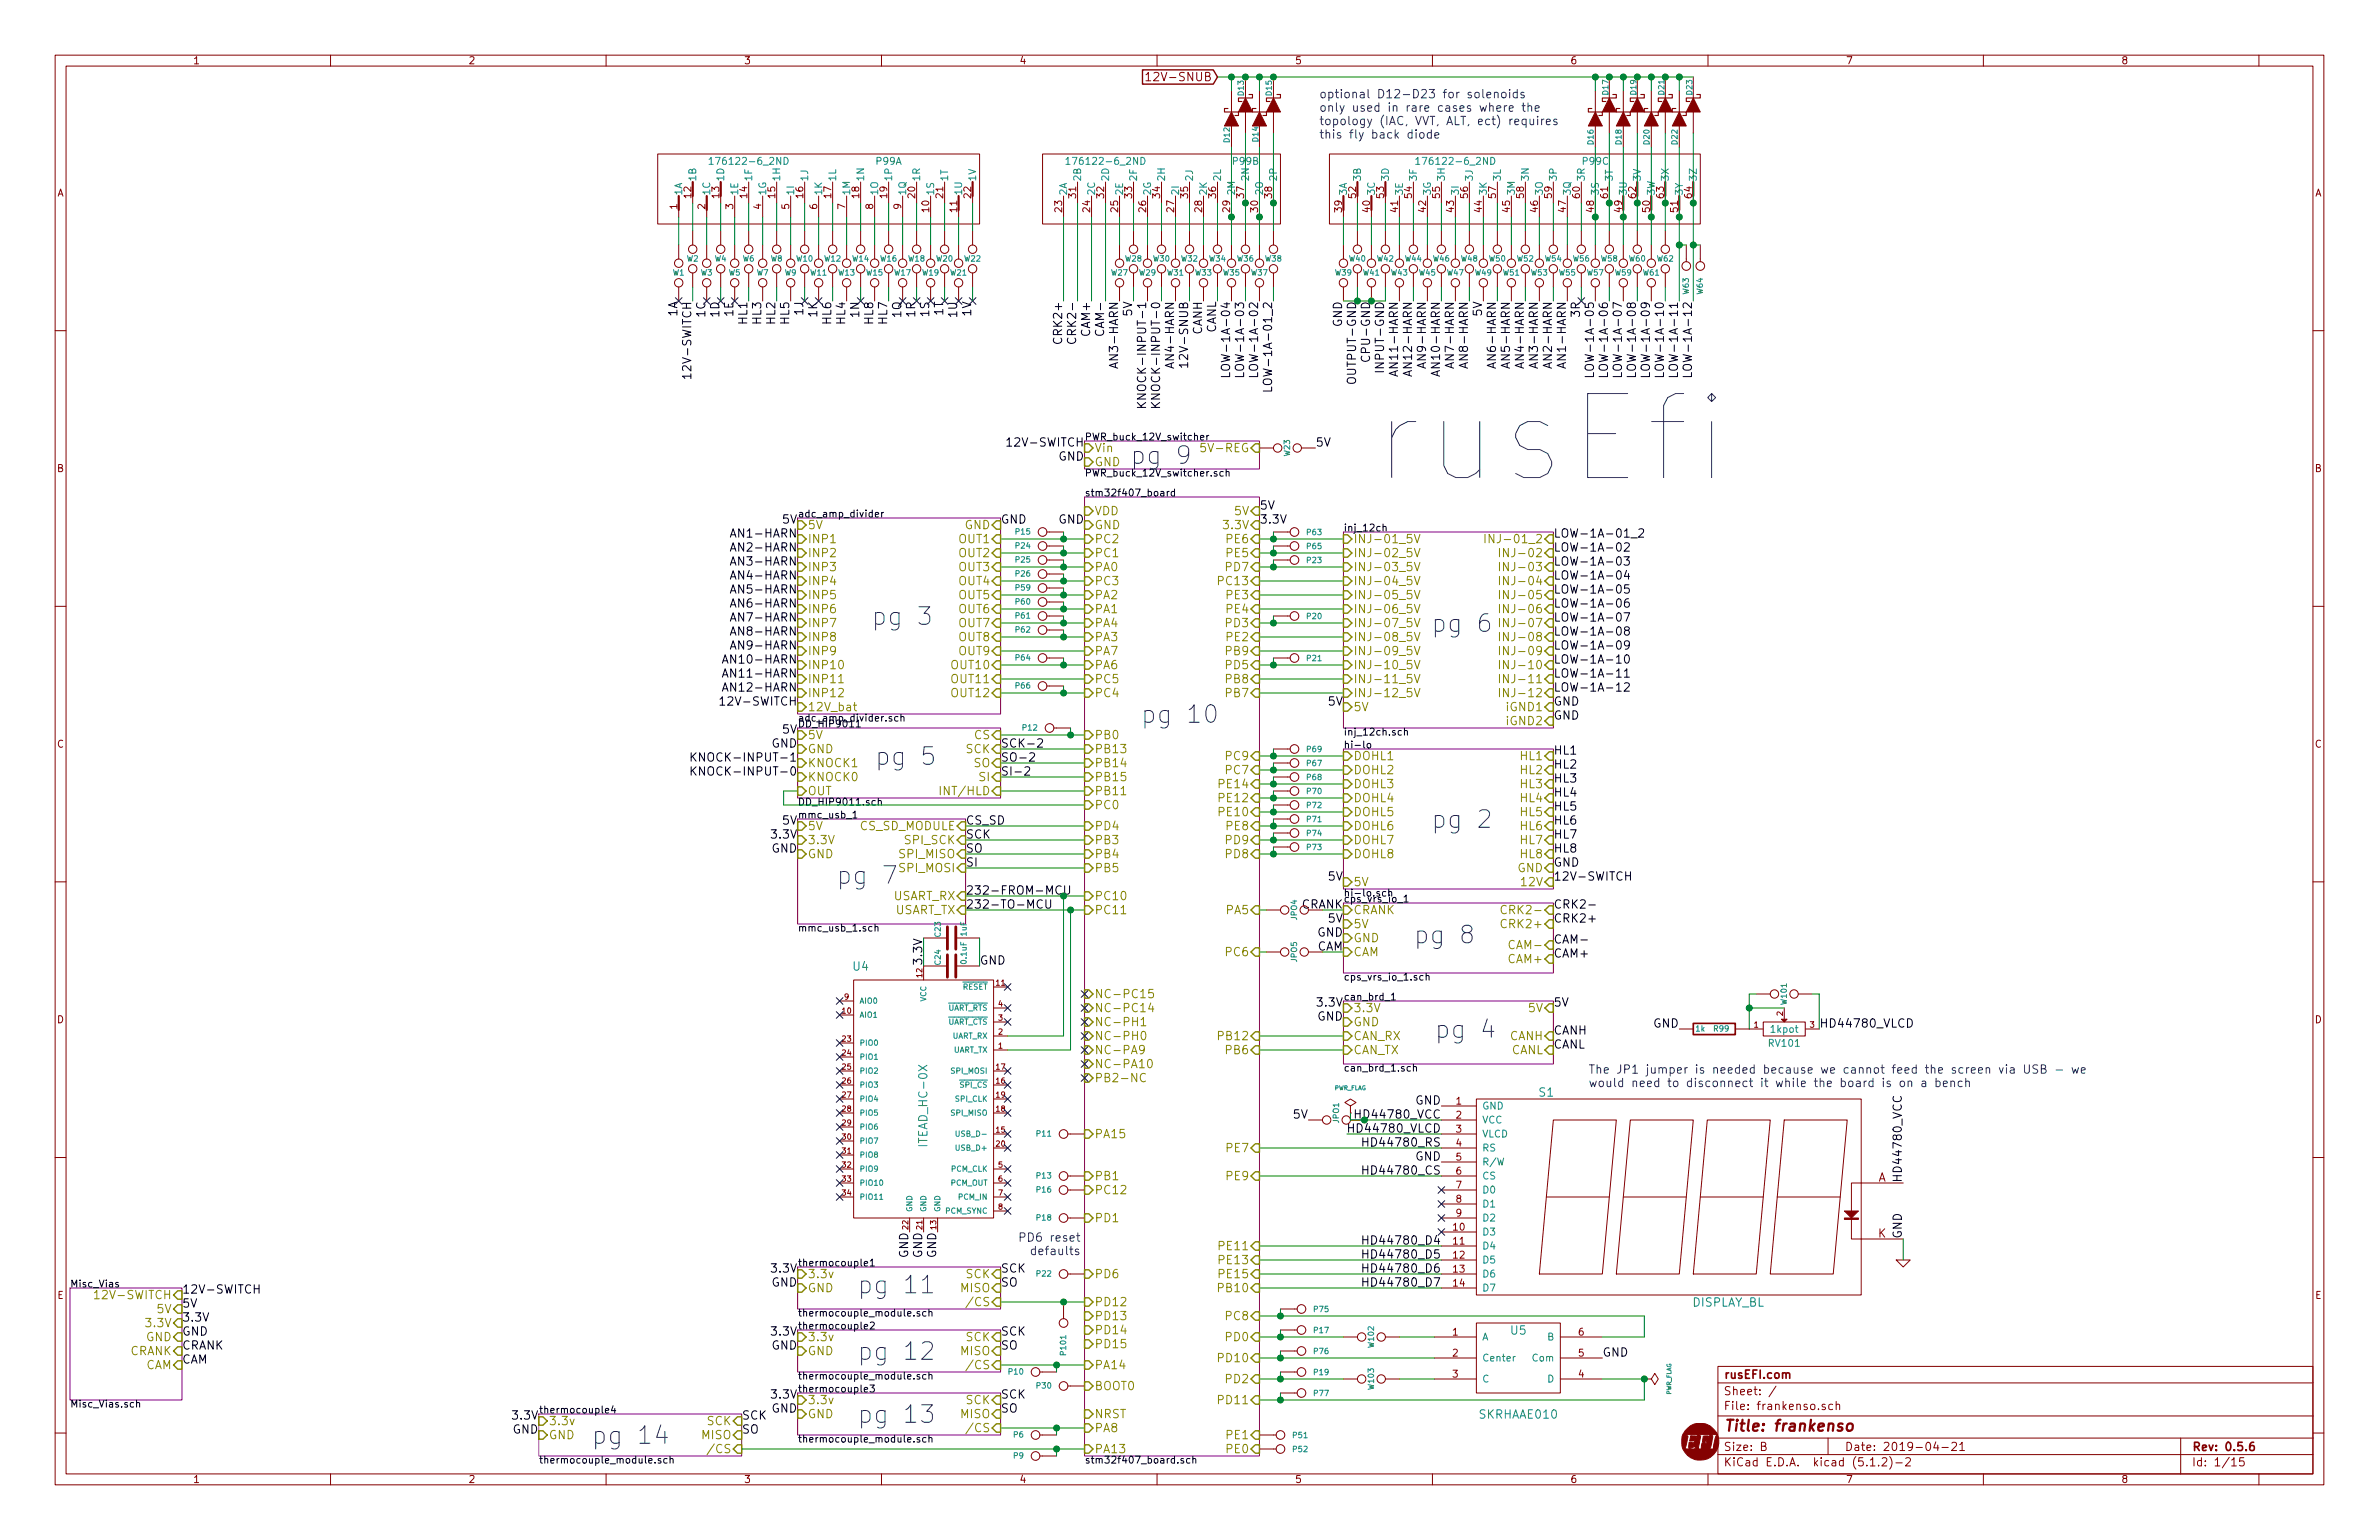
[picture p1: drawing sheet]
<svg xmlns="http://www.w3.org/2000/svg" width="432mm" height="279mm" viewBox="0 0 432 279" stroke-linecap="round" stroke-linejoin="round" font-family="sans-serif">
<defs><g id="words">
<text font-size="21.2" x="248.9" y="87.4">rusEfi</text>
<g font-size="4.4" fill="#0000c2">
<text x="205.1" y="84.2">pg 9</text>
<text x="158.1" y="113.4">pg 3</text>
<text x="259.7" y="114.7">pg 6</text>
<text x="207" y="131.2">pg 10</text>
<text x="158.7" y="138.8">pg 5</text>
<text x="259.7" y="150.2">pg 2</text>
<text x="151.8" y="160.4">pg 7</text>
<text x="256.5" y="171.2">pg 8</text>
<text x="260.3" y="188.3">pg 4</text>
<text x="155.6" y="234.7">pg 11</text>
<text x="155.6" y="246.8">pg 12</text>
<text x="107.3" y="262">pg 14</text>
<text x="155.6" y="258.2">pg 13</text>
</g>
<text font-size="2.8" fill="#840000" x="312.8" y="259.7">Title: frankenso</text>
<g font-size="2.1" fill="#840000">
<text x="209.6" y="14.7">12V-SNUB</text>
<text x="236.2" y="164.8">CRANK</text>
<text x="340.9" y="214.4">A</text>
<text x="340.9" y="224.5">K</text>
<text x="312.8" y="250.1">rusEFI.com</text>
<text x="312.8" y="255.8">File: frankenso.sch</text>
<text x="312.8" y="253.1">Sheet: /</text>
<text x="312.8" y="263.2">Size: B</text>
<text x="334.8" y="263.2">Date: 2019-04-21</text>
<text x="397.8" y="263.2">Rev: 0.5.6</text>
<text x="312.8" y="266">KiCad E.D.A. kicad (5.1.2)-2</text>
<text x="397.8" y="266">Id: 1/15</text>
</g>
<g font-size="2.1" fill="#0000c2">
<text x="239.4" y="17.8">optional D12-D23 for solenoids</text>
<text x="239.4" y="20.3">only used in rare cases where the</text>
<text x="239.4" y="22.7">topology (IAC, VVT, ALT, ect) requires</text>
<text x="239.4" y="25.1">this fly back diode</text>
<text x="288.3" y="194.8">The JP1 jumper is needed because we cannot feed the screen via USB - we</text>
<text x="288.3" y="197.2">would need to disconnect it while the board is on a bench</text>
<text x="186.4" y="225.3">PD6 reset</text>
<text x="188.1" y="227.7">defaults</text>
</g>
<g font-size="2.1">
<text x="122.9" y="57.3" transform="rotate(-90 122.9 57.3)">1A</text>
<text x="128" y="57.3" transform="rotate(-90 128 57.3)">1C</text>
<text x="130.6" y="57.3" transform="rotate(-90 130.6 57.3)">1D</text>
<text x="133.1" y="57.2" transform="rotate(-90 133.1 57.2)">1E</text>
<text x="135.6" y="58.6" transform="rotate(-90 135.6 58.6)">HL1</text>
<text x="138.2" y="58.6" transform="rotate(-90 138.2 58.6)">HL3</text>
<text x="140.7" y="58.6" transform="rotate(-90 140.7 58.6)">HL2</text>
<text x="143.3" y="58.6" transform="rotate(-90 143.3 58.6)">HL5</text>
<text x="145.8" y="57" transform="rotate(-90 145.8 57)">1J</text>
<text x="148.3" y="57.3" transform="rotate(-90 148.3 57.3)">1K</text>
<text x="150.9" y="58.6" transform="rotate(-90 150.9 58.6)">HL6</text>
<text x="153.4" y="58.6" transform="rotate(-90 153.4 58.6)">HL4</text>
<text x="156" y="57.3" transform="rotate(-90 156 57.3)">1N</text>
<text x="158.5" y="58.6" transform="rotate(-90 158.5 58.6)">HL8</text>
<text x="161" y="58.6" transform="rotate(-90 161 58.6)">HL7</text>
<text x="163.6" y="57.4" transform="rotate(-90 163.6 57.4)">1Q</text>
<text x="166.1" y="57.3" transform="rotate(-90 166.1 57.3)">1R</text>
<text x="168.7" y="57.2" transform="rotate(-90 168.7 57.2)">1S</text>
<text x="171.2" y="57.1" transform="rotate(-90 171.2 57.1)">1T</text>
<text x="173.7" y="57.3" transform="rotate(-90 173.7 57.3)">1U</text>
<text x="176.3" y="57.2" transform="rotate(-90 176.3 57.2)">1V</text>
<text x="205.5" y="57.2" transform="rotate(-90 205.5 57.2)">5V</text>
<text x="243.6" y="59.3" transform="rotate(-90 243.6 59.3)">GND</text>
<text x="269" y="57.2" transform="rotate(-90 269 57.2)">5V</text>
<text x="286.8" y="57.3" transform="rotate(-90 286.8 57.3)">3R</text>
<text x="192.8" y="61.6" transform="rotate(-90 192.8 61.6)">CRK2+</text>
<text x="195.3" y="61.1" transform="rotate(-90 195.3 61.1)">CRK2-</text>
<text x="197.9" y="60.7" transform="rotate(-90 197.9 60.7)">CAM+</text>
<text x="200.4" y="60.1" transform="rotate(-90 200.4 60.1)">CAM-</text>
<text x="202.9" y="65.7" transform="rotate(-90 202.9 65.7)">AN3-HARN</text>
<text x="213.1" y="65.7" transform="rotate(-90 213.1 65.7)">AN4-HARN</text>
<text x="215.6" y="65.1" transform="rotate(-90 215.6 65.1)">12V-SNUB</text>
<text x="218.2" y="60.7" transform="rotate(-90 218.2 60.7)">CANH</text>
<text x="220.7" y="60.5" transform="rotate(-90 220.7 60.5)">CANL</text>
<text x="258.8" y="65.7" transform="rotate(-90 258.8 65.7)">AN9-HARN</text>
<text x="263.9" y="65.7" transform="rotate(-90 263.9 65.7)">AN7-HARN</text>
<text x="266.4" y="65.7" transform="rotate(-90 266.4 65.7)">AN8-HARN</text>
<text x="271.5" y="65.7" transform="rotate(-90 271.5 65.7)">AN6-HARN</text>
<text x="274.1" y="65.7" transform="rotate(-90 274.1 65.7)">AN5-HARN</text>
<text x="276.6" y="65.7" transform="rotate(-90 276.6 65.7)">AN4-HARN</text>
<text x="279.1" y="65.7" transform="rotate(-90 279.1 65.7)">AN3-HARN</text>
<text x="281.7" y="65.7" transform="rotate(-90 281.7 65.7)">AN2-HARN</text>
<text x="284.2" y="65.7" transform="rotate(-90 284.2 65.7)">AN1-HARN</text>
<text x="125.5" y="67.5" transform="rotate(-90 125.5 67.5)">12V-SWITCH</text>
<text x="208" y="71.3" transform="rotate(-90 208 71.3)">KNOCK-INPUT-1</text>
<text x="210.6" y="71.3" transform="rotate(-90 210.6 71.3)">KNOCK-INPUT-0</text>
<text x="223.3" y="66" transform="rotate(-90 223.3 66)">LOW-1A-04</text>
<text x="225.8" y="66" transform="rotate(-90 225.8 66)">LOW-1A-03</text>
<text x="228.3" y="66" transform="rotate(-90 228.3 66)">LOW-1A-02</text>
<text x="230.9" y="68.4" transform="rotate(-90 230.9 68.4)">LOW-1A-01_2</text>
<text x="253.7" y="66.9" transform="rotate(-90 253.7 66.9)">AN11-HARN</text>
<text x="256.3" y="66.9" transform="rotate(-90 256.3 66.9)">AN12-HARN</text>
<text x="261.4" y="66.9" transform="rotate(-90 261.4 66.9)">AN10-HARN</text>
<text x="289.3" y="66" transform="rotate(-90 289.3 66)">LOW-1A-05</text>
<text x="291.8" y="66" transform="rotate(-90 291.8 66)">LOW-1A-06</text>
<text x="294.4" y="66" transform="rotate(-90 294.4 66)">LOW-1A-07</text>
<text x="296.9" y="66" transform="rotate(-90 296.9 66)">LOW-1A-08</text>
<text x="299.5" y="66" transform="rotate(-90 299.5 66)">LOW-1A-09</text>
<text x="302" y="66" transform="rotate(-90 302 66)">LOW-1A-10</text>
<text x="304.5" y="66" transform="rotate(-90 304.5 66)">LOW-1A-11</text>
<text x="307.1" y="66" transform="rotate(-90 307.1 66)">LOW-1A-12</text>
<text x="184" y="81">12V-SWITCH</text>
<text x="192.1" y="83.6">GND</text>
<text x="238.8" y="81">5V</text>
<text x="142.2" y="95">5V</text>
<text x="181.6" y="95">GND</text>
<text x="192.1" y="95">GND</text>
<text x="228.6" y="92.5">5V</text>
<text x="228.6" y="95">3.3V</text>
<text x="133.7" y="97.5">AN1-HARN</text>
<text x="133.7" y="100.1">AN2-HARN</text>
<text x="281.9" y="97.5">LOW-1A-01_2</text>
<text x="281.9" y="100.1">LOW-1A-02</text>
<text x="133.7" y="105.2">AN4-HARN</text>
<text x="133.7" y="102.6">AN3-HARN</text>
<text x="133.7" y="107.7">AN5-HARN</text>
<text x="281.9" y="102.6">LOW-1A-03</text>
<text x="281.9" y="105.2">LOW-1A-04</text>
<text x="281.9" y="107.7">LOW-1A-05</text>
<text x="133.7" y="110.2">AN6-HARN</text>
<text x="133.7" y="112.8">AN7-HARN</text>
<text x="281.9" y="110.2">LOW-1A-06</text>
<text x="281.9" y="112.8">LOW-1A-07</text>
<text x="133.7" y="117.9">AN9-HARN</text>
<text x="133.7" y="115.3">AN8-HARN</text>
<text x="281.9" y="115.3">LOW-1A-08</text>
<text x="281.9" y="117.9">LOW-1A-09</text>
<text x="132.5" y="122.9">AN11-HARN</text>
<text x="132.5" y="125.5">AN12-HARN</text>
<text x="132.5" y="120.4">AN10-HARN</text>
<text x="281.9" y="120.4">LOW-1A-10</text>
<text x="281.9" y="122.9">LOW-1A-11</text>
<text x="281.9" y="125.5">LOW-1A-12</text>
<text x="131.9" y="128">12V-SWITCH</text>
<text x="241.2" y="128">5V</text>
<text x="281.9" y="128">GND</text>
<text x="281.9" y="130.6">GND</text>
<text x="140.1" y="135.6">GND</text>
<text x="142.2" y="133.1">5V</text>
<text x="181.6" y="135.6">SCK-2</text>
<text x="281.9" y="136.9">HL1</text>
<text x="128" y="138.2">KNOCK-INPUT-1</text>
<text x="128" y="140.7">KNOCK-INPUT-0</text>
<text x="181.6" y="140.7">SI-2</text>
<text x="181.6" y="138.2">SO-2</text>
<text x="281.9" y="139.4">HL2</text>
<text x="281.9" y="142">HL3</text>
<text x="142.2" y="149.6">5V</text>
<text x="175.3" y="149.6">CS_SD</text>
<text x="281.9" y="144.5">HL4</text>
<text x="281.9" y="147.1">HL5</text>
<text x="281.9" y="149.6">HL6</text>
<text x="140.1" y="154.7">GND</text>
<text x="140.4" y="152.1">3.3V</text>
<text x="175.3" y="152.1">SCK</text>
<text x="175.3" y="154.7">SO</text>
<text x="281.9" y="152.1">HL7</text>
<text x="281.9" y="154.7">HL8</text>
<text x="175.3" y="157.2">SI</text>
<text x="241.2" y="159.8">5V</text>
<text x="281.9" y="157.2">GND</text>
<text x="281.9" y="159.8">12V-SWITCH</text>
<text x="175.3" y="162.3">232-FROM-MCU</text>
<text x="175.3" y="164.8">232-TO-MCU</text>
<text x="241.2" y="167.4">5V</text>
<text x="281.9" y="167.4">CRK2+</text>
<text x="281.9" y="164.8">CRK2-</text>
<text x="239" y="172.5">CAM</text>
<text x="239.1" y="169.9">GND</text>
<text x="281.9" y="173.7">CAM+</text>
<text x="281.9" y="171.2">CAM-</text>
<text x="167.4" y="175.3" transform="rotate(-90 167.4 175.3)">3.3V</text>
<text x="177.8" y="175">GND</text>
<text x="239.1" y="185.2">GND</text>
<text x="239.5" y="182.6">3.3V</text>
<text x="281.9" y="182.6">5V</text>
<text x="281.9" y="187.7">CANH</text>
<text x="281.9" y="190.2">CANL</text>
<text x="300.1" y="186.4">GND</text>
<text x="330.2" y="186.4">HD44780_VLCD</text>
<text x="234.9" y="202.9">5V</text>
<text x="256.9" y="200.4">GND</text>
<text x="245.7" y="205.5">HD44780_VLCD</text>
<text x="248.5" y="208">HD44780_RS</text>
<text x="248.5" y="213.1">HD44780_CS</text>
<text x="256.9" y="210.6">GND</text>
<text x="345.2" y="214.6" transform="rotate(-90 345.2 214.6)">HD44780_VCC</text>
<text x="248.8" y="225.8">HD44780_D4</text>
<text x="345.2" y="224.8" transform="rotate(-90 345.2 224.8)">GND</text>
<text x="140.1" y="233.4">GND</text>
<text x="140.4" y="230.9">3.3V</text>
<text x="164.8" y="228.2" transform="rotate(-90 164.8 228.2)">GND</text>
<text x="167.4" y="228.2" transform="rotate(-90 167.4 228.2)">GND</text>
<text x="169.9" y="228.2" transform="rotate(-90 169.9 228.2)">GND</text>
<text x="181.6" y="233.4">SO</text>
<text x="181.6" y="230.9">SCK</text>
<text x="248.8" y="228.3">HD44780_D5</text>
<text x="248.8" y="230.9">HD44780_D6</text>
<text x="248.8" y="233.4">HD44780_D7</text>
<text x="33" y="239.8">3.3V</text>
<text x="33" y="237.2">5V</text>
<text x="33" y="234.7">12V-SWITCH</text>
<text x="33" y="242.3">GND</text>
<text x="33" y="244.9">CRANK</text>
<text x="140.1" y="244.9">GND</text>
<text x="140.4" y="242.3">3.3V</text>
<text x="181.6" y="244.9">SO</text>
<text x="181.6" y="242.3">SCK</text>
<text x="33" y="247.4">CAM</text>
<text x="290.8" y="246.1">GND</text>
<text x="93.4" y="257.6">3.3V</text>
<text x="134.6" y="257.6">SCK</text>
<text x="140.1" y="256.3">GND</text>
<text x="140.4" y="253.7">3.3V</text>
<text x="181.6" y="256.3">SO</text>
<text x="181.6" y="253.7">SCK</text>
<text x="93.1" y="260.1">GND</text>
<text x="134.6" y="260.1">SO</text>
</g>
<g font-size="2.1" fill="#008400">
<text x="248.7" y="64.5" transform="rotate(-90 248.7 64.5)">CPU-GND</text>
<text x="246.1" y="68.8" transform="rotate(-90 246.1 68.8)">OUTPUT-GND</text>
<text x="251.2" y="66.4" transform="rotate(-90 251.2 66.4)">INPUT-GND</text>
<text x="247" y="202.9">HD44780_VCC</text>
</g>
<g font-size="2.1" fill="#848400">
<text x="198.6" y="82">Vin</text>
<text x="218.9" y="82">5V-REG</text>
<text x="198.6" y="84.6">GND</text>
<text x="198.6" y="93.5">VDD</text>
<text x="224.2" y="93.5">5V</text>
<text x="146.6" y="101.1">INP2</text>
<text x="146.6" y="98.6">INP1</text>
<text x="146.6" y="96">5V</text>
<text x="174.2" y="98.6">OUT1</text>
<text x="174.2" y="101.1">OUT2</text>
<text x="175.1" y="96">GND</text>
<text x="198.6" y="101.1">PC1</text>
<text x="198.6" y="98.6">PC2</text>
<text x="198.6" y="96">GND</text>
<text x="222.5" y="96">3.3V</text>
<text x="222.8" y="98.6">PE6</text>
<text x="222.8" y="101.1">PE5</text>
<text x="245.6" y="98.6">INJ-01_5V</text>
<text x="245.6" y="101.1">INJ-02_5V</text>
<text x="271.4" y="98.6">INJ-01_2</text>
<text x="273.8" y="101.1">INJ-02</text>
<text x="146.6" y="106.2">INP4</text>
<text x="146.6" y="103.6">INP3</text>
<text x="174.2" y="106.2">OUT4</text>
<text x="174.2" y="103.6">OUT3</text>
<text x="198.6" y="106.2">PC3</text>
<text x="198.6" y="103.6">PA0</text>
<text x="221.5" y="106.2">PC13</text>
<text x="222.7" y="103.6">PD7</text>
<text x="245.6" y="103.6">INJ-03_5V</text>
<text x="245.6" y="106.2">INJ-04_5V</text>
<text x="273.8" y="106.2">INJ-04</text>
<text x="273.8" y="103.6">INJ-03</text>
<text x="146.6" y="113.8">INP7</text>
<text x="146.6" y="111.3">INP6</text>
<text x="146.6" y="108.7">INP5</text>
<text x="174.2" y="111.3">OUT6</text>
<text x="174.2" y="108.7">OUT5</text>
<text x="174.2" y="113.8">OUT7</text>
<text x="198.6" y="111.3">PA1</text>
<text x="198.6" y="108.7">PA2</text>
<text x="198.6" y="113.8">PA4</text>
<text x="222.7" y="113.8">PD3</text>
<text x="222.8" y="111.3">PE4</text>
<text x="222.8" y="108.7">PE3</text>
<text x="245.6" y="111.3">INJ-06_5V</text>
<text x="245.6" y="113.8">INJ-07_5V</text>
<text x="245.6" y="108.7">INJ-05_5V</text>
<text x="273.8" y="108.7">INJ-05</text>
<text x="273.8" y="111.3">INJ-06</text>
<text x="273.8" y="113.8">INJ-07</text>
<text x="146.6" y="118.9">INP9</text>
<text x="146.6" y="116.3">INP8</text>
<text x="174.2" y="116.3">OUT8</text>
<text x="174.2" y="118.9">OUT9</text>
<text x="198.6" y="116.3">PA3</text>
<text x="198.6" y="118.9">PA7</text>
<text x="222.7" y="118.9">PB9</text>
<text x="222.8" y="116.3">PE2</text>
<text x="245.6" y="118.9">INJ-09_5V</text>
<text x="245.6" y="116.3">INJ-08_5V</text>
<text x="273.8" y="116.3">INJ-08</text>
<text x="273.8" y="118.9">INJ-09</text>
<text x="146.6" y="124">INP11</text>
<text x="146.6" y="121.4">INP10</text>
<text x="173" y="121.4">OUT10</text>
<text x="173" y="124">OUT11</text>
<text x="198.6" y="124">PC5</text>
<text x="198.6" y="121.4">PA6</text>
<text x="222.7" y="124">PB8</text>
<text x="222.7" y="121.4">PD5</text>
<text x="245.6" y="121.4">INJ-10_5V</text>
<text x="245.6" y="124">INJ-11_5V</text>
<text x="273.8" y="124">INJ-11</text>
<text x="273.8" y="121.4">INJ-10</text>
<text x="146.6" y="126.5">INP12</text>
<text x="146.6" y="129">12V_bat</text>
<text x="173" y="126.5">OUT12</text>
<text x="198.6" y="126.5">PC4</text>
<text x="222.7" y="126.5">PB7</text>
<text x="245.6" y="126.5">INJ-12_5V</text>
<text x="245.6" y="129">5V</text>
<text x="273.7" y="131.6">iGND2</text>
<text x="273.7" y="129">iGND1</text>
<text x="273.8" y="126.5">INJ-12</text>
<text x="146.6" y="136.7">GND</text>
<text x="146.6" y="134.1">5V</text>
<text x="175.4" y="136.7">SCK</text>
<text x="176.9" y="134.1">CS</text>
<text x="198.6" y="136.7">PB13</text>
<text x="198.6" y="134.1">PB0</text>
<text x="222.7" y="137.9">PC9</text>
<text x="245.6" y="137.9">DOHL1</text>
<text x="276.1" y="137.9">HL1</text>
<text x="146.6" y="139.2">KNOCK1</text>
<text x="146.6" y="141.7">KNOCK0</text>
<text x="176.8" y="139.2">SO</text>
<text x="177.8" y="141.7">SI</text>
<text x="198.6" y="141.7">PB15</text>
<text x="198.6" y="139.2">PB14</text>
<text x="221.6" y="143">PE14</text>
<text x="222.7" y="140.5">PC7</text>
<text x="245.6" y="140.5">DOHL2</text>
<text x="245.6" y="143">DOHL3</text>
<text x="276.1" y="140.5">HL2</text>
<text x="276.1" y="143">HL3</text>
<text x="146.6" y="144.3">OUT</text>
<text x="171.4" y="144.3">INT/HLD</text>
<text x="198.6" y="144.3">PB11</text>
<text x="198.6" y="146.8">PC0</text>
<text x="221.6" y="148.1">PE10</text>
<text x="221.6" y="145.5">PE12</text>
<text x="245.6" y="145.5">DOHL4</text>
<text x="245.6" y="148.1">DOHL5</text>
<text x="276.1" y="145.5">HL4</text>
<text x="276.1" y="148.1">HL5</text>
<text x="146.6" y="150.6">5V</text>
<text x="146.6" y="153.2">3.3V</text>
<text x="146.6" y="155.7">GND</text>
<text x="156" y="150.6">CS_SD_MODULE</text>
<text x="163.4" y="155.7">SPI_MISO</text>
<text x="164.4" y="153.2">SPI_SCK</text>
<text x="198.6" y="155.7">PB4</text>
<text x="198.6" y="153.2">PB3</text>
<text x="198.6" y="150.6">PD4</text>
<text x="222.7" y="153.2">PD9</text>
<text x="222.7" y="155.7">PD8</text>
<text x="222.8" y="150.6">PE8</text>
<text x="245.6" y="150.6">DOHL6</text>
<text x="245.6" y="155.7">DOHL8</text>
<text x="245.6" y="153.2">DOHL7</text>
<text x="276.1" y="150.6">HL6</text>
<text x="276.1" y="153.2">HL7</text>
<text x="276.1" y="155.7">HL8</text>
<text x="163.4" y="158.2">SPI_MOSI</text>
<text x="198.6" y="158.2">PB5</text>
<text x="245.6" y="160.8">5V</text>
<text x="275.4" y="158.2">GND</text>
<text x="276.4" y="160.8">12V</text>
<text x="162.1" y="163.3">USART_RX</text>
<text x="162.3" y="165.9">USART_TX</text>
<text x="198.6" y="163.3">PC10</text>
<text x="198.6" y="165.9">PC11</text>
<text x="222.7" y="165.9">PA5</text>
<text x="245.6" y="165.9">CRANK</text>
<text x="273.7" y="165.9">CRK2-</text>
<text x="222.7" y="173.5">PC6</text>
<text x="245.6" y="173.5">CAM</text>
<text x="245.6" y="170.9">GND</text>
<text x="245.6" y="168.4">5V</text>
<text x="273.2" y="168.4">CRK2+</text>
<text x="274.6" y="172.2">CAM-</text>
<text x="274.1" y="174.8">CAM+</text>
<text x="198.6" y="183.6">NC-PC14</text>
<text x="198.6" y="181.1">NC-PC15</text>
<text x="245.6" y="183.6">3.3V</text>
<text x="277.6" y="183.6">5V</text>
<text x="198.6" y="191.3">NC-PA9</text>
<text x="198.6" y="188.7">NC-PH0</text>
<text x="198.6" y="186.2">NC-PH1</text>
<text x="221.5" y="188.7">PB12</text>
<text x="222.7" y="191.3">PB6</text>
<text x="245.6" y="186.2">GND</text>
<text x="245.6" y="188.7">CAN_RX</text>
<text x="245.6" y="191.3">CAN_TX</text>
<text x="274" y="188.7">CANH</text>
<text x="274.3" y="191.3">CANL</text>
<text x="198.6" y="196.3">PB2-NC</text>
<text x="198.6" y="193.8">NC-PA10</text>
<text x="198.6" y="206.5">PA15</text>
<text x="222.8" y="209">PE7</text>
<text x="198.6" y="214.1">PB1</text>
<text x="222.8" y="214.1">PE9</text>
<text x="198.6" y="221.7">PD1</text>
<text x="198.6" y="216.7">PC12</text>
<text x="221.6" y="226.8">PE11</text>
<text x="146.6" y="231.9">3.3v</text>
<text x="175.4" y="231.9">SCK</text>
<text x="198.6" y="231.9">PD6</text>
<text x="221.6" y="229.4">PE13</text>
<text x="221.6" y="231.9">PE15</text>
<text x="18.4" y="235.7">12V-SWITCH</text>
<text x="28.7" y="238.3">5V</text>
<text x="146.6" y="234.4">GND</text>
<text x="174.4" y="234.4">MISO</text>
<text x="176.3" y="237">/CS</text>
<text x="198.6" y="239.5">PD13</text>
<text x="198.6" y="237">PD12</text>
<text x="221.5" y="234.4">PB10</text>
<text x="222.7" y="239.5">PC8</text>
<text x="23.6" y="245.9">CRANK</text>
<text x="26.5" y="243.3">GND</text>
<text x="26.9" y="240.8">3.3V</text>
<text x="146.6" y="243.3">3.3v</text>
<text x="146.6" y="245.9">GND</text>
<text x="174.4" y="245.9">MISO</text>
<text x="175.4" y="243.3">SCK</text>
<text x="198.6" y="244.6">PD15</text>
<text x="198.6" y="242.1">PD14</text>
<text x="222.7" y="243.3">PD0</text>
<text x="26.4" y="248.4">CAM</text>
<text x="176.3" y="248.4">/CS</text>
<text x="198.6" y="248.4">PA14</text>
<text x="221.5" y="247.1">PD10</text>
<text x="222.7" y="251">PD2</text>
<text x="146.6" y="254.8">3.3v</text>
<text x="146.6" y="257.3">GND</text>
<text x="174.4" y="257.3">MISO</text>
<text x="175.4" y="254.8">SCK</text>
<text x="198.6" y="257.3">NRST</text>
<text x="198.6" y="252.2">BOOT0</text>
<text x="221.5" y="254.8">PD11</text>
<text x="99.6" y="258.6">3.3v</text>
<text x="99.6" y="261.1">GND</text>
<text x="127.4" y="261.1">MISO</text>
<text x="128.4" y="258.6">SCK</text>
<text x="129.3" y="263.7">/CS</text>
<text x="176.3" y="259.8">/CS</text>
<text x="198.6" y="259.8">PA8</text>
<text x="198.6" y="263.7">PA13</text>
<text x="222.8" y="263.7">PE0</text>
<text x="222.8" y="261.1">PE1</text>
</g>
<g font-size="2.1" fill="#008484">
<text x="154.9" y="176.1">U4</text>
<text x="279.4" y="199">S1</text>
<text x="168.3" y="207.6" transform="rotate(-90 168.3 207.6)">ITEAD_HC-0X</text>
<text x="307.1" y="237.1">DISPLAY_BL</text>
<text x="274.2" y="242.1">U5</text>
<text x="268.6" y="257.4">SKRHAAE010</text>
</g>
<g font-size="1.8" fill="#840000">
<text x="35" y="11.6">1</text>
<text x="85" y="11.6">2</text>
<text x="135" y="11.6">3</text>
<text x="185" y="11.6">4</text>
<text x="235" y="11.6">5</text>
<text x="285" y="11.6">6</text>
<text x="335" y="11.6">7</text>
<text x="385" y="11.6">8</text>
<text x="10.4" y="35.6">A</text>
<text x="125.5" y="35.9" transform="rotate(-90 125.5 35.9)">12</text>
<text x="130.6" y="35.9" transform="rotate(-90 130.6 35.9)">13</text>
<text x="135.6" y="35.9" transform="rotate(-90 135.6 35.9)">14</text>
<text x="140.7" y="35.9" transform="rotate(-90 140.7 35.9)">15</text>
<text x="145.8" y="35.9" transform="rotate(-90 145.8 35.9)">16</text>
<text x="150.9" y="35.9" transform="rotate(-90 150.9 35.9)">17</text>
<text x="156" y="35.9" transform="rotate(-90 156 35.9)">18</text>
<text x="161" y="35.9" transform="rotate(-90 161 35.9)">19</text>
<text x="166.1" y="35.9" transform="rotate(-90 166.1 35.9)">20</text>
<text x="171.2" y="35.9" transform="rotate(-90 171.2 35.9)">21</text>
<text x="176.3" y="35.9" transform="rotate(-90 176.3 35.9)">22</text>
<text x="195.3" y="35.9" transform="rotate(-90 195.3 35.9)">31</text>
<text x="200.4" y="35.9" transform="rotate(-90 200.4 35.9)">32</text>
<text x="205.5" y="35.9" transform="rotate(-90 205.5 35.9)">33</text>
<text x="210.6" y="35.9" transform="rotate(-90 210.6 35.9)">34</text>
<text x="215.6" y="35.9" transform="rotate(-90 215.6 35.9)">35</text>
<text x="220.7" y="35.9" transform="rotate(-90 220.7 35.9)">36</text>
<text x="225.8" y="35.9" transform="rotate(-90 225.8 35.9)">37</text>
<text x="230.9" y="35.9" transform="rotate(-90 230.9 35.9)">38</text>
<text x="246.1" y="35.9" transform="rotate(-90 246.1 35.9)">52</text>
<text x="251.2" y="35.9" transform="rotate(-90 251.2 35.9)">53</text>
<text x="256.3" y="35.9" transform="rotate(-90 256.3 35.9)">54</text>
<text x="261.4" y="35.9" transform="rotate(-90 261.4 35.9)">55</text>
<text x="266.4" y="35.9" transform="rotate(-90 266.4 35.9)">56</text>
<text x="271.5" y="35.9" transform="rotate(-90 271.5 35.9)">57</text>
<text x="276.6" y="35.9" transform="rotate(-90 276.6 35.9)">58</text>
<text x="281.7" y="35.9" transform="rotate(-90 281.7 35.9)">59</text>
<text x="286.8" y="35.9" transform="rotate(-90 286.8 35.9)">60</text>
<text x="291.8" y="35.9" transform="rotate(-90 291.8 35.9)">61</text>
<text x="296.9" y="35.9" transform="rotate(-90 296.9 35.9)">62</text>
<text x="302" y="35.9" transform="rotate(-90 302 35.9)">63</text>
<text x="307.1" y="35.9" transform="rotate(-90 307.1 35.9)">64</text>
<text x="420.2" y="35.6">A</text>
<text x="122.9" y="37.9" transform="rotate(-90 122.9 37.9)">1</text>
<text x="128" y="37.9" transform="rotate(-90 128 37.9)">2</text>
<text x="133.1" y="37.9" transform="rotate(-90 133.1 37.9)">3</text>
<text x="138.2" y="37.9" transform="rotate(-90 138.2 37.9)">4</text>
<text x="143.3" y="37.9" transform="rotate(-90 143.3 37.9)">5</text>
<text x="148.3" y="37.9" transform="rotate(-90 148.3 37.9)">6</text>
<text x="153.4" y="37.9" transform="rotate(-90 153.4 37.9)">7</text>
<text x="158.5" y="37.9" transform="rotate(-90 158.5 37.9)">8</text>
<text x="163.6" y="37.9" transform="rotate(-90 163.6 37.9)">9</text>
<text x="168.7" y="38.4" transform="rotate(-90 168.7 38.4)">10</text>
<text x="173.7" y="38.4" transform="rotate(-90 173.7 38.4)">11</text>
<text x="192.8" y="38.4" transform="rotate(-90 192.8 38.4)">23</text>
<text x="197.9" y="38.4" transform="rotate(-90 197.9 38.4)">24</text>
<text x="202.9" y="38.4" transform="rotate(-90 202.9 38.4)">25</text>
<text x="208" y="38.4" transform="rotate(-90 208 38.4)">26</text>
<text x="213.1" y="38.4" transform="rotate(-90 213.1 38.4)">27</text>
<text x="218.2" y="38.4" transform="rotate(-90 218.2 38.4)">28</text>
<text x="223.3" y="38.4" transform="rotate(-90 223.3 38.4)">29</text>
<text x="228.3" y="38.4" transform="rotate(-90 228.3 38.4)">30</text>
<text x="243.6" y="38.4" transform="rotate(-90 243.6 38.4)">39</text>
<text x="248.7" y="38.4" transform="rotate(-90 248.7 38.4)">40</text>
<text x="253.7" y="38.4" transform="rotate(-90 253.7 38.4)">41</text>
<text x="258.8" y="38.4" transform="rotate(-90 258.8 38.4)">42</text>
<text x="263.9" y="38.4" transform="rotate(-90 263.9 38.4)">43</text>
<text x="269" y="38.4" transform="rotate(-90 269 38.4)">44</text>
<text x="274.1" y="38.4" transform="rotate(-90 274.1 38.4)">45</text>
<text x="279.1" y="38.4" transform="rotate(-90 279.1 38.4)">46</text>
<text x="284.2" y="38.4" transform="rotate(-90 284.2 38.4)">47</text>
<text x="289.3" y="38.4" transform="rotate(-90 289.3 38.4)">48</text>
<text x="294.4" y="38.4" transform="rotate(-90 294.4 38.4)">49</text>
<text x="299.5" y="38.4" transform="rotate(-90 299.5 38.4)">50</text>
<text x="304.5" y="38.4" transform="rotate(-90 304.5 38.4)">51</text>
<text x="10.4" y="85.6">B</text>
<text x="420.2" y="85.6">B</text>
<text x="10.4" y="135.6">C</text>
<text x="420.2" y="135.6">C</text>
<text x="10.4" y="185.6">D</text>
<text x="420.2" y="185.6">D</text>
<text x="264.3" y="200.4">1</text>
<text x="264.3" y="202.9">2</text>
<text x="264.3" y="205.5">3</text>
<text x="264.3" y="208">4</text>
<text x="264.3" y="210.6">5</text>
<text x="264.3" y="213.1">6</text>
<text x="264.3" y="215.6">7</text>
<text x="264.3" y="218.2">8</text>
<text x="264.3" y="220.7">9</text>
<text x="263.8" y="223.3">10</text>
<text x="263.8" y="225.8">11</text>
<text x="263.8" y="228.3">12</text>
<text x="263.8" y="230.9">13</text>
<text x="263.8" y="233.4">14</text>
<text x="10.4" y="235.6">E</text>
<text x="420.2" y="235.6">E</text>
<text x="263.7" y="242.3">1</text>
<text x="286.5" y="242.3">6</text>
<text x="263.7" y="246.1">2</text>
<text x="263.7" y="249.9">3</text>
<text x="286.5" y="249.9">4</text>
<text x="286.5" y="246.1">5</text>
<text x="35" y="269">1</text>
<text x="85" y="269">2</text>
<text x="135" y="269">3</text>
<text x="185" y="269">4</text>
<text x="235" y="269">5</text>
<text x="285" y="269">6</text>
<text x="335" y="269">7</text>
<text x="385" y="269">8</text>
</g>
<g font-size="1.8" fill="#008484">
<text x="129.9" y="29.9">176122-6_2ND</text>
<text x="159.1" y="29.9">P99A</text>
<text x="194.7" y="29.9">176122-6_2ND</text>
<text x="223.9" y="29.9">P99B</text>
<text x="258.2" y="29.9">176122-6_2ND</text>
<text x="287.4" y="29.9">P99C</text>
<text x="123.8" y="35.5" transform="rotate(-90 123.8 35.5)">1A</text>
<text x="126.4" y="33" transform="rotate(-90 126.4 33)">1B</text>
<text x="128.9" y="35.5" transform="rotate(-90 128.9 35.5)">1C</text>
<text x="131.4" y="33" transform="rotate(-90 131.4 33)">1D</text>
<text x="134" y="35.5" transform="rotate(-90 134 35.5)">1E</text>
<text x="136.5" y="33" transform="rotate(-90 136.5 33)">1F</text>
<text x="139.1" y="35.5" transform="rotate(-90 139.1 35.5)">1G</text>
<text x="141.6" y="33" transform="rotate(-90 141.6 33)">1H</text>
<text x="144.1" y="35.5" transform="rotate(-90 144.1 35.5)">1I</text>
<text x="146.7" y="33" transform="rotate(-90 146.7 33)">1J</text>
<text x="149.2" y="35.5" transform="rotate(-90 149.2 35.5)">1K</text>
<text x="151.8" y="33" transform="rotate(-90 151.8 33)">1L</text>
<text x="154.3" y="35.5" transform="rotate(-90 154.3 35.5)">1M</text>
<text x="156.8" y="33" transform="rotate(-90 156.8 33)">1N</text>
<text x="159.4" y="35.5" transform="rotate(-90 159.4 35.5)">1O</text>
<text x="161.9" y="33" transform="rotate(-90 161.9 33)">1P</text>
<text x="164.5" y="35.5" transform="rotate(-90 164.5 35.5)">1Q</text>
<text x="167" y="33" transform="rotate(-90 167 33)">1R</text>
<text x="169.5" y="35.5" transform="rotate(-90 169.5 35.5)">1S</text>
<text x="172.1" y="33" transform="rotate(-90 172.1 33)">1T</text>
<text x="174.6" y="35.5" transform="rotate(-90 174.6 35.5)">1U</text>
<text x="177.2" y="33" transform="rotate(-90 177.2 33)">1V</text>
<text x="193.7" y="35.5" transform="rotate(-90 193.7 35.5)">2A</text>
<text x="196.2" y="33" transform="rotate(-90 196.2 33)">2B</text>
<text x="198.8" y="35.5" transform="rotate(-90 198.8 35.5)">2C</text>
<text x="201.3" y="33" transform="rotate(-90 201.3 33)">2D</text>
<text x="203.8" y="35.5" transform="rotate(-90 203.8 35.5)">2E</text>
<text x="206.4" y="33" transform="rotate(-90 206.4 33)">2F</text>
<text x="208.9" y="35.5" transform="rotate(-90 208.9 35.5)">2G</text>
<text x="211.5" y="33" transform="rotate(-90 211.5 33)">2H</text>
<text x="214" y="35.5" transform="rotate(-90 214 35.5)">2I</text>
<text x="216.5" y="33" transform="rotate(-90 216.5 33)">2J</text>
<text x="219.1" y="35.5" transform="rotate(-90 219.1 35.5)">2K</text>
<text x="221.6" y="33" transform="rotate(-90 221.6 33)">2L</text>
<text x="224.2" y="35.5" transform="rotate(-90 224.2 35.5)">2M</text>
<text x="226.7" y="33" transform="rotate(-90 226.7 33)">2N</text>
<text x="229.2" y="35.5" transform="rotate(-90 229.2 35.5)">2O</text>
<text x="231.8" y="33" transform="rotate(-90 231.8 33)">2P</text>
<text x="244.5" y="35.5" transform="rotate(-90 244.5 35.5)">3A</text>
<text x="247" y="33" transform="rotate(-90 247 33)">3B</text>
<text x="249.6" y="35.5" transform="rotate(-90 249.6 35.5)">3C</text>
<text x="252.1" y="33" transform="rotate(-90 252.1 33)">3D</text>
<text x="254.6" y="35.5" transform="rotate(-90 254.6 35.5)">3E</text>
<text x="257.2" y="33" transform="rotate(-90 257.2 33)">3F</text>
<text x="259.7" y="35.5" transform="rotate(-90 259.7 35.5)">3G</text>
<text x="262.3" y="33" transform="rotate(-90 262.3 33)">3H</text>
<text x="264.8" y="35.5" transform="rotate(-90 264.8 35.5)">3I</text>
<text x="267.3" y="33" transform="rotate(-90 267.3 33)">3J</text>
<text x="269.9" y="35.5" transform="rotate(-90 269.9 35.5)">3K</text>
<text x="272.4" y="33" transform="rotate(-90 272.4 33)">3L</text>
<text x="275" y="35.5" transform="rotate(-90 275 35.5)">3M</text>
<text x="277.5" y="33" transform="rotate(-90 277.5 33)">3N</text>
<text x="280" y="35.5" transform="rotate(-90 280 35.5)">3O</text>
<text x="282.6" y="33" transform="rotate(-90 282.6 33)">3P</text>
<text x="285.1" y="35.5" transform="rotate(-90 285.1 35.5)">3Q</text>
<text x="287.7" y="33" transform="rotate(-90 287.7 33)">3R</text>
<text x="290.2" y="35.5" transform="rotate(-90 290.2 35.5)">3S</text>
<text x="292.7" y="33" transform="rotate(-90 292.7 33)">3T</text>
<text x="295.3" y="35.5" transform="rotate(-90 295.3 35.5)">3U</text>
<text x="297.8" y="33" transform="rotate(-90 297.8 33)">3V</text>
<text x="300.4" y="35.5" transform="rotate(-90 300.4 35.5)">3W</text>
<text x="302.9" y="33" transform="rotate(-90 302.9 33)">3X</text>
<text x="305.4" y="35.5" transform="rotate(-90 305.4 35.5)">3Y</text>
<text x="308" y="33" transform="rotate(-90 308 33)">3Z</text>
<text x="321.2" y="189.9">RV101</text>
<text x="321.5" y="187.4">1kpot</text>
<text x="269" y="201.3">GND</text>
<text x="269" y="203.8">VCC</text>
<text x="269" y="206.4">VLCD</text>
<text x="269" y="208.9">RS</text>
<text x="269" y="211.5">R/W</text>
<text x="269" y="214">CS</text>
<text x="269" y="216.5">D0</text>
<text x="269" y="219.1">D1</text>
<text x="269" y="221.6">D2</text>
<text x="269" y="224.2">D3</text>
<text x="269" y="226.7">D4</text>
<text x="269" y="229.2">D5</text>
<text x="269" y="231.8">D6</text>
<text x="269" y="234.3">D7</text>
<text x="269" y="243.2">A</text>
<text x="280.9" y="243.2">B</text>
<text x="269" y="247">Center</text>
<text x="269" y="250.8">C</text>
<text x="278.3" y="247">Com</text>
<text x="280.9" y="250.8">D</text>
</g>
<g font-size="1.8">
<text x="196.8" y="79.9">PWR_buck_12V_switcher</text>
<text x="196.8" y="86.5">PWR_buck_12V_switcher.sch</text>
<text x="144.8" y="93.9">adc_amp_divider</text>
<text x="196.8" y="90.1">stm32f407_board</text>
<text x="243.8" y="96.4">inj_12ch</text>
<text x="144.8" y="130.9">adc_amp_divider.sch</text>
<text x="144.8" y="132">DD_HIP9011</text>
<text x="243.8" y="135.8">hi-lo</text>
<text x="243.8" y="133.5">inj_12ch.sch</text>
<text x="144.8" y="146.2">DD_HIP9011.sch</text>
<text x="144.8" y="148.5">mmc_usb_1</text>
<text x="243.8" y="162.7">hi-lo.sch</text>
<text x="243.8" y="163.7">cps_vrs_io_1</text>
<text x="144.8" y="169">mmc_usb_1.sch</text>
<text x="243.8" y="177.9">cps_vrs_io_1.sch</text>
<text x="243.8" y="181.5">can_brd_1</text>
<text x="243.8" y="194.4">can_brd_1.sch</text>
<text x="12.7" y="233.6">Misc_Vias</text>
<text x="144.8" y="229.8">thermocouple1</text>
<text x="144.8" y="238.9">thermocouple_module.sch</text>
<text x="144.8" y="241.2">thermocouple2</text>
<text x="144.8" y="250.3">thermocouple_module.sch</text>
<text x="12.7" y="255.4">Misc_Vias.sch</text>
<text x="97.8" y="256.4">thermocouple4</text>
<text x="144.8" y="252.6">thermocouple3</text>
<text x="144.8" y="261.7">thermocouple_module.sch</text>
<text x="97.8" y="265.5">thermocouple_module.sch</text>
<text x="196.8" y="265.5">stm32f407_board.sch</text>
</g>
<g font-size="1.4" fill="#008484">
<text x="225.8" y="17.3" transform="rotate(-90 225.8 17.3)">D13</text>
<text x="230.8" y="17.3" transform="rotate(-90 230.8 17.3)">D15</text>
<text x="291.9" y="17.2" transform="rotate(-90 291.9 17.2)">D17</text>
<text x="297" y="17.2" transform="rotate(-90 297 17.2)">D19</text>
<text x="302.1" y="17.2" transform="rotate(-90 302.1 17.2)">D21</text>
<text x="307.2" y="17.2" transform="rotate(-90 307.2 17.2)">D23</text>
<text x="223.2" y="25.8" transform="rotate(-90 223.2 25.8)">D12</text>
<text x="228.4" y="25.7" transform="rotate(-90 228.4 25.7)">D14</text>
<text x="289.2" y="26.2" transform="rotate(-90 289.2 26.2)">D16</text>
<text x="294.3" y="26.2" transform="rotate(-90 294.3 26.2)">D18</text>
<text x="299.4" y="26.2" transform="rotate(-90 299.4 26.2)">D20</text>
<text x="304.5" y="26.2" transform="rotate(-90 304.5 26.2)">D22</text>
<text x="124.7" y="47.4">W2</text>
<text x="129.7" y="47.4">W4</text>
<text x="134.8" y="47.4">W6</text>
<text x="139.9" y="47.4">W8</text>
<text x="144.6" y="47.4">W10</text>
<text x="149.7" y="47.4">W12</text>
<text x="154.8" y="47.4">W14</text>
<text x="159.8" y="47.4">W16</text>
<text x="164.9" y="47.4">W18</text>
<text x="170" y="47.4">W20</text>
<text x="175.1" y="47.4">W22</text>
<text x="204.3" y="47.4">W28</text>
<text x="209.4" y="47.4">W30</text>
<text x="214.5" y="47.4">W32</text>
<text x="219.5" y="47.4">W34</text>
<text x="224.6" y="47.4">W36</text>
<text x="229.7" y="47.4">W38</text>
<text x="244.9" y="47.4">W40</text>
<text x="250" y="47.4">W42</text>
<text x="255.1" y="47.4">W44</text>
<text x="260.2" y="47.4">W46</text>
<text x="265.3" y="47.4">W48</text>
<text x="270.3" y="47.4">W50</text>
<text x="275.4" y="47.4">W52</text>
<text x="280.5" y="47.4">W54</text>
<text x="285.6" y="47.4">W56</text>
<text x="290.7" y="47.4">W58</text>
<text x="295.7" y="47.4">W60</text>
<text x="300.8" y="47.4">W62</text>
<text x="122.1" y="50">W1</text>
<text x="127.2" y="50">W3</text>
<text x="132.3" y="50">W5</text>
<text x="137.4" y="50">W7</text>
<text x="142.4" y="50">W9</text>
<text x="147.1" y="50">W11</text>
<text x="152.2" y="50">W13</text>
<text x="157.3" y="50">W15</text>
<text x="162.4" y="50">W17</text>
<text x="167.5" y="50">W19</text>
<text x="172.5" y="50">W21</text>
<text x="201.8" y="50">W27</text>
<text x="206.8" y="50">W29</text>
<text x="211.9" y="50">W31</text>
<text x="217" y="50">W33</text>
<text x="222.1" y="50">W35</text>
<text x="227.2" y="50">W37</text>
<text x="242.4" y="50">W39</text>
<text x="247.5" y="50">W41</text>
<text x="252.6" y="50">W43</text>
<text x="257.6" y="50">W45</text>
<text x="262.7" y="50">W47</text>
<text x="267.8" y="50">W49</text>
<text x="272.9" y="50">W51</text>
<text x="278" y="50">W53</text>
<text x="283" y="50">W55</text>
<text x="288.1" y="50">W57</text>
<text x="293.2" y="50">W59</text>
<text x="298.3" y="50">W61</text>
<text x="306.5" y="53.4" transform="rotate(-90 306.5 53.4)">W63</text>
<text x="309.1" y="53.4" transform="rotate(-90 309.1 53.4)">W64</text>
<text x="234.1" y="82.7" transform="rotate(-90 234.1 82.7)">W23</text>
<text x="184.4" y="97">P15</text>
<text x="184.4" y="99.5">P24</text>
<text x="237.3" y="99.6">P65</text>
<text x="237.3" y="97.1">P63</text>
<text x="184.4" y="102.1">P25</text>
<text x="184.4" y="104.6">P26</text>
<text x="184.4" y="107.1">P59</text>
<text x="237.3" y="102.2">P23</text>
<text x="184.4" y="109.7">P60</text>
<text x="184.4" y="112.2">P61</text>
<text x="237.3" y="112.3">P20</text>
<text x="184.4" y="114.8">P62</text>
<text x="184.4" y="119.8">P64</text>
<text x="237.3" y="119.9">P21</text>
<text x="184.4" y="124.9">P66</text>
<text x="185.7" y="132.5">P12</text>
<text x="237.3" y="136.4">P69</text>
<text x="237.3" y="139">P67</text>
<text x="237.3" y="141.5">P68</text>
<text x="237.3" y="144.1">P70</text>
<text x="237.3" y="149.1">P71</text>
<text x="237.3" y="146.6">P72</text>
<text x="237.3" y="154.2">P73</text>
<text x="237.3" y="151.7">P74</text>
<text x="235.4" y="166.9" transform="rotate(-90 235.4 166.9)">JPO4</text>
<text x="170.7" y="169.9" transform="rotate(-90 170.7 169.9)">C23</text>
<text x="175.4" y="169.8" transform="rotate(-90 175.4 169.8)">1uF</text>
<text x="170.7" y="175" transform="rotate(-90 170.7 175)">C24</text>
<text x="174.7" y="179.6">RESET</text>
<text x="175.4" y="174.8" transform="rotate(-90 175.4 174.8)">0.1uF</text>
<text x="235.4" y="174.5" transform="rotate(-90 235.4 174.5)">JPO5</text>
<text x="156" y="182.1">AIO0</text>
<text x="156" y="184.6">AIO1</text>
<text x="168.1" y="181.7" transform="rotate(-90 168.1 181.7)">VCC</text>
<text x="172" y="185.9">UART_CTS</text>
<text x="172" y="183.4">UART_RTS</text>
<text x="324.3" y="182.2" transform="rotate(-90 324.3 182.2)">W101</text>
<text x="156" y="189.7">PIO0</text>
<text x="172.8" y="188.4">UART_RX</text>
<text x="173" y="191">UART_TX</text>
<text x="307.8" y="187.1">1k</text>
<text x="311.1" y="187.1">R99</text>
<text x="156" y="192.3">PIO1</text>
<text x="156" y="194.8">PIO2</text>
<text x="156" y="197.3">PIO3</text>
<text x="172.8" y="194.8">SPI_MOSI</text>
<text x="174.4" y="197.3">SPI_CS</text>
<text x="156" y="199.9">PIO4</text>
<text x="156" y="202.4">PIO5</text>
<text x="172.8" y="202.4">SPI_MISO</text>
<text x="173.5" y="199.9">SPI_CLK</text>
<text x="243" y="203.7" transform="rotate(-90 243 203.7)">JPO1</text>
<text x="156" y="207.5">PIO7</text>
<text x="156" y="205">PIO6</text>
<text x="173.8" y="208.8">USB_D+</text>
<text x="174.2" y="206.2">USB_D-</text>
<text x="188.2" y="206.2">P11</text>
<text x="156" y="210">PIO8</text>
<text x="156" y="212.6">PIO9</text>
<text x="156" y="215.1">PIO10</text>
<text x="172.6" y="215.1">PCM_OUT</text>
<text x="172.6" y="212.6">PCM_CLK</text>
<text x="188.2" y="213.8">P13</text>
<text x="156" y="217.7">PIO11</text>
<text x="165.6" y="220" transform="rotate(-90 165.6 220)">GND</text>
<text x="168.1" y="220" transform="rotate(-90 168.1 220)">GND</text>
<text x="170.7" y="220" transform="rotate(-90 170.7 220)">GND</text>
<text x="171.7" y="220.2">PCM_SYNC</text>
<text x="174.1" y="217.7">PCM_IN</text>
<text x="188.2" y="216.4">P16</text>
<text x="188.2" y="221.4">P18</text>
<text x="188.2" y="231.6">P22</text>
<text x="238.6" y="238">P75</text>
<text x="193.5" y="245.7" transform="rotate(-90 193.5 245.7)">P101</text>
<text x="238.6" y="241.9">P17</text>
<text x="238.6" y="245.7">P76</text>
<text x="249.4" y="244.4" transform="rotate(-90 249.4 244.4)">W102</text>
<text x="183.1" y="249.4">P10</text>
<text x="188.2" y="251.9">P30</text>
<text x="238.6" y="249.5">P19</text>
<text x="238.6" y="253.3">P77</text>
<text x="249.4" y="252" transform="rotate(-90 249.4 252)">W103</text>
<text x="184" y="260.8">P6</text>
<text x="234.7" y="260.9">P51</text>
<text x="234.7" y="263.4">P52</text>
<text x="184" y="264.6">P9</text>
</g>
<g font-size="1.4" fill="#840000">
<text x="167.4" y="177.3" transform="rotate(-90 167.4 177.3)">12</text>
<text x="180.8" y="178.8">11</text>
<text x="152.9" y="183.9">10</text>
<text x="153.3" y="181.4">9</text>
<text x="181.2" y="185.2">3</text>
<text x="181.2" y="182.6">4</text>
<text x="323.6" y="184.3" transform="rotate(-90 323.6 184.3)">2</text>
<text x="152.9" y="189">23</text>
<text x="152.9" y="191.5">24</text>
<text x="181.2" y="190.2">1</text>
<text x="181.2" y="187.7">2</text>
<text x="318.4" y="186.4">1</text>
<text x="328.5" y="186.4">3</text>
<text x="152.9" y="194.1">25</text>
<text x="152.9" y="196.6">26</text>
<text x="180.8" y="196.6">16</text>
<text x="180.8" y="194.1">17</text>
<text x="152.9" y="199.1">27</text>
<text x="152.9" y="201.7">28</text>
<text x="180.8" y="201.7">18</text>
<text x="180.8" y="199.1">19</text>
<text x="152.9" y="206.8">30</text>
<text x="152.9" y="209.3">31</text>
<text x="152.9" y="204.2">29</text>
<text x="180.8" y="208">20</text>
<text x="180.8" y="205.5">15</text>
<text x="152.9" y="211.8">32</text>
<text x="152.9" y="214.4">33</text>
<text x="181.2" y="211.8">5</text>
<text x="181.2" y="214.4">6</text>
<text x="152.9" y="216.9">34</text>
<text x="181.2" y="216.9">7</text>
<text x="181.2" y="219.5">8</text>
<text x="164.8" y="223" transform="rotate(-90 164.8 223)">22</text>
<text x="167.4" y="223" transform="rotate(-90 167.4 223)">21</text>
<text x="169.9" y="223" transform="rotate(-90 169.9 223)">13</text>
</g>
<g font-size="1.1" fill="#008484">
<text x="242.1" y="197.8">PWR_FLAG</text>
<text x="303.4" y="253.2" transform="rotate(-90 303.4 253.2)">PWR_FLAG</text>
</g>
</g></defs>
<g fill="none" stroke="#840000" stroke-width=".18">
<path d="M10 10h411.8v259.4h-411.8zM12 12h407.8v255.4h-407.8zM60 10v2M110 10v2M160 10v2M208 13.6l.4-.5v1.6M208 14.7h.9M210 10v2M223.5 16.5v3.8M226.1 14v3.8M228.6 16.5v3.8M231.1 14v3.8"/>
<path d="M260 10v2M289.6 16.5v3.8M292.1 14v3.8M294.6 16.5v3.8M297.2 14v3.8M299.7 16.5v3.8M302.3 14v3.8M304.8 16.5v3.8M307.3 14v3.8M310 10v2M360 10v2M410 10v2"/>
<path d="M119.4 27.9h58.4v12.7h-58.4zM123.2 35.6v3.8M125.7 33v3.8M128.3 35.6v3.8M130.8 33v3.8M133.3 35.6v3.8M135.9 33v3.8M138.4 35.6v3.8M141 33v3.8M143.5 35.6v3.8M146 33v3.8M148.6 35.6v3.8"/>
<path d="M151.1 33v3.8M153.7 35.6v3.8M156.2 33v3.8M158.7 35.6v3.8M161.3 33v3.8M163.8 35.6v3.8M166.4 33v3.8M168.9 35.6v3.8M171.4 33v3.8M174 35.6v3.8M176.5 33v3.8M189.2 27.9h43.2v12.7h-43.2z"/>
<path d="M193 35.6v3.8M195.6 33v3.8M198.1 35.6v3.8M200.7 33v3.8M203.2 35.6v3.8M205.7 33v3.8M208.3 35.6v3.8M210.8 33v3.8M213.4 35.6v3.8M215.9 33v3.8M218.4 35.6v3.8M221 33v3.8"/>
<path d="M223.5 22.9v3.8M223.5 35.6v3.8M226.1 20.3v3.8M226.1 33v3.8M228.6 22.9v3.8M228.6 35.6v3.8M231.1 20.3v3.8M231.1 33v3.8M241.3 27.9h67.3v12.7h-67.3zM243.8 35.6v3.8M246.4 33v3.8M248.9 35.6v3.8"/>
<path d="M251.5 33v3.8M254 35.6v3.8M256.5 33v3.8M259.1 35.6v3.8M261.6 33v3.8M264.2 35.6v3.8M266.7 33v3.8M269.2 35.6v3.8M271.8 33v3.8M274.3 35.6v3.8M276.9 33v3.8M279.4 35.6v3.8"/>
<path d="M281.9 33v3.8M284.5 35.6v3.8M287 33v3.8M289.6 22.9v3.8M289.6 35.6v3.8M292.1 20.3v3.8M292.1 33v3.8M294.6 22.9v3.8M294.6 35.6v3.8M297.2 20.3v3.8M297.2 33v3.8M299.7 22.9v3.8"/>
<path d="M299.7 35.6v3.8M302.3 20.3v3.8M302.3 33v3.8M304.8 22.9v3.8M304.8 35.6v3.8M307.3 20.3v3.8M307.3 33v3.8M10 60h2M123.2 44.5v2.5M123.2 52.1v2.5M125.7 41.9v2.6M125.7 49.5v2.6"/>
<path d="M128.3 44.5v2.5M128.3 52.1v2.5M130.8 41.9v2.6M130.8 49.5v2.6M133.3 44.5v2.5M133.3 52.1v2.5M135.9 41.9v2.6M135.9 49.5v2.6M138.4 44.5v2.5M138.4 52.1v2.5M141 41.9v2.6M141 49.5v2.6"/>
<path d="M143.5 44.5v2.5M143.5 52.1v2.5M146 41.9v2.6M146 49.5v2.6M148.6 44.5v2.5M148.6 52.1v2.5M151.1 41.9v2.6M151.1 49.5v2.6M153.7 44.5v2.5M153.7 52.1v2.5M156.2 41.9v2.6M156.2 49.5v2.6"/>
<path d="M158.7 44.5v2.5M158.7 52.1v2.5M161.3 41.9v2.6M161.3 49.5v2.6M163.8 44.5v2.5M163.8 52.1v2.5M166.4 41.9v2.6M166.4 49.5v2.6M168.9 44.5v2.5M168.9 52.1v2.5M171.4 41.9v2.6M171.4 49.5v2.6"/>
<path d="M174 44.5v2.5M174 52.1v2.5M176.5 41.9v2.6M176.5 49.5v2.6M203.2 44.5v2.5M203.2 52.1v2.5M205.7 41.9v2.6M205.7 49.5v2.6M208.3 44.5v2.5M208.3 52.1v2.5M210.8 41.9v2.6M210.8 49.5v2.6"/>
<path d="M213.4 44.5v2.5M213.4 52.1v2.5M215.9 41.9v2.6M215.9 49.5v2.6M218.4 44.5v2.5M218.4 52.1v2.5M221 41.9v2.6M221 49.5v2.6M223.5 44.5v2.5M223.5 52.1v2.5M226.1 41.9v2.6M226.1 49.5v2.6"/>
<path d="M228.6 44.5v2.5M228.6 52.1v2.5M231.1 41.9v2.6M231.1 49.5v2.6M243.8 44.5v2.5M243.8 52.1v2.5M246.4 41.9v2.6M246.4 49.5v2.6M248.9 44.5v2.5M248.9 52.1v2.5M251.5 41.9v2.6M251.5 49.5v2.6"/>
<path d="M254 44.5v2.5M254 52.1v2.5M256.5 41.9v2.6M256.5 49.5v2.6M259.1 44.5v2.5M259.1 52.1v2.5M261.6 41.9v2.6M261.6 49.5v2.6M264.2 44.5v2.5M264.2 52.1v2.5M266.7 41.9v2.6M266.7 49.5v2.6"/>
<path d="M269.2 44.5v2.5M269.2 52.1v2.5M271.8 41.9v2.6M271.8 49.5v2.6M274.3 44.5v2.5M274.3 52.1v2.5M276.9 41.9v2.6M276.9 49.5v2.6M279.4 44.5v2.5M279.4 52.1v2.5M281.9 41.9v2.6M281.9 49.5v2.6"/>
<path d="M284.5 44.5v2.5M284.5 52.1v2.5M287 41.9v2.6M287 49.5v2.6M289.6 44.5v2.5M289.6 52.1v2.5M292.1 41.9v2.6M292.1 49.5v2.6M294.6 44.5v2.5M294.6 52.1v2.5M297.2 41.9v2.6M297.2 49.5v2.6"/>
<path d="M299.7 44.5v2.5M299.7 52.1v2.5M302.3 41.9v2.6M302.3 49.5v2.6M306.1 44.5v3M308.6 44.5v3M419.8 60h2M190 96.5h3M190 99.1h3M228.6 81.3h2.5M231.1 96.5h3.1M231.1 99.1h3.1"/>
<path d="M236.2 81.3h2.6M10 110h2M190 111.8h3M190 119.4h3M190 101.6h3M190 104.1h3M190 106.7h3M190 109.2h3M190 114.3h3M231.1 111.8h3.1M231.1 119.4h3.1M231.1 101.6h3.1"/>
<path d="M419.8 110h2M190 124.5h3M191.3 132.1h3M231.1 138.4h3.1M231.1 135.9h3.1M10 160h2M231.1 141h3.1M231.1 143.5h3.1M231.1 148.6h3.1M231.1 146.1h3.1M231.1 153.7h3.1M231.1 151.1h3.1"/>
<path d="M419.8 160h2M154.9 177.8h25.4v43.2h-25.4zM167.6 170.2h4.4M172 175.3h-4.4v2.5M173.5 175.3h4.3M173.5 170.2h4.3M180.3 179.1h2.6M229.9 165.1h2.5M229.9 172.7h2.5M237.5 172.7h2.5M152.4 181.6h2.5M152.4 184.2h2.5"/>
<path d="M152.4 189.2h2.5M152.4 191.8h2.5M152.4 194.3h2.5M152.4 196.9h2.5M152.4 199.4h2.5M180.3 190.5h2.6M180.3 188h2.6M180.3 185.4h2.6M180.3 182.9h2.6M180.3 194.3h2.6M180.3 196.9h2.6M180.3 199.4h2.6"/>
<path d="M268 199.4h69.8v35.6h-69.8zM304.8 186.7h2.5M315 186.7h5M318.8 180.3h2.5M320 185.4h7.7v2.6h-7.7zM323.8 182.9v2M326.4 180.3h2.5M327.7 186.7h2.5M10 210h2M152.4 217.2h2.5M152.4 214.6h2.5M152.4 212.1h2.5"/>
<path d="M152.4 207h2.5M152.4 209.6h2.5M152.4 201.9h2.5M152.4 204.5h2.5M180.3 217.2h2.6M180.3 205.7h2.6M180.3 208.3h2.6M180.3 214.6h2.6M180.3 212.1h2.6M180.3 219.7h2.6M180.3 201.9h2.6M193.8 205.7h3"/>
<path d="M193.8 213.4h3M193.8 215.9h3M237.5 203.2h2.5M245.1 200.7l1-.7-1-.6-1 .6 1 .7v1.2M245.1 201.9h.1M245.1 203.2h2.5M261.6 200.7h6.4M261.6 203.2h6.4M261.6 205.7h6.4M261.6 208.3h6.4M261.6 210.8h6.4M261.6 213.4h6.4"/>
<path d="M261.6 215.9h6.4M261.6 218.4h6.4M280.7 217.2h11.4M281.9 203.2h11.5l-2.6 27.9h-11.4zM294.6 217.2h11.5M295.9 203.2h11.4l-2.5 27.9h-11.4zM308.6 217.2h11.4M309.9 203.2h11.4l-2.5 27.9h-11.5zM322.6 217.2h11.4M323.8 203.2h11.5l-2.6 27.9h-11.4zM345.4 214.6h-9.4v5.1M419.8 210h2"/>
<path d="M165.1 221v2.5M167.6 221v2.5M170.2 221v2.5M193 236.2v3.1M193.8 221h3M193.8 231.1h3M232.4 237.5h3.1M261.6 221h6.4M261.6 223.5h6.4M261.6 226.1h6.4M261.6 228.6h6.4M261.6 231.1h6.4"/>
<path d="M261.6 233.7h6.4M336 221.2v3.6h9.4M344.2 228.6h2.5l-1.3 1.3zM10 260h2M188.7 248.9h3.1M193.8 251.5h3M232.4 248.9h3.1M232.4 241.3h3.1M232.4 245.1h3.1M232.4 252.7h3.1M243.8 242.6h2.6M243.8 250.2h2.6"/>
<path d="M251.5 242.6h2.5M251.5 250.2h2.5M260.3 242.6h7.7M260.3 246.4h7.7M260.3 250.2h7.7M268 240h15.2v12.7h-15.2zM283.2 242.6h7.6M283.2 246.4h7.6M283.2 250.2h7.6M298.4 250.2h1.3l.7-1 .6 1-.6 1-.7-1M298.4 250.2h.1M311.8 247.9h108v19.5h-108z"/>
<path d="M311.8 256.9h108M311.8 250.9h108M322.4 251.5l-1.3 1.9M331.3 254.8h-.4l-.2 .2 .1 .2 .5 .1v.4h-.6M332.6 254.8h-.4l-.3 .2 .1 .6 .2 .2 .4-.1M333.3 254.9l.2-.1h.4v1M333.3 254.3v1.5M419.8 260h2M60 267.4v2M110 267.4v2M160 267.4v2M188.7 264.2h3.1"/>
<path d="M188.7 260.4h3.1M210 267.4v2M228.6 260.4h3M228.6 262.9h3M260 267.4v2M310 267.4v2M311.8 263.9h108M311.8 260.9h108M319.7 262.4l.7-.1 .1-.2-.1-.4h-.7v1.5h.6l.3-.3a.41 .41 0 0 0-.4-.5M331.8 260.9v3M339.5 266h.8M341 265.8v.2"/>
<path d="M341.6 264.6l.2-.1h.4l.2 .1 .1 .3-.1 .2-.8 .9h.9M343 264.3a1.71 1.71 0 0 1 0 2.2M344.1 265.4h1.2M345.9 264.6l.6-.1 .3 .4-1 1.1h1M351.4 261.6l-.4 1.1h.9M351.7 262.2v1M352.5 262.6h1.1M354.3 261.8l.2-.1h.3l.3 .1v.3v.2l-.9 .9h.9M355.7 262.1l.4-.4v1.5M355.7 263.2h.9M360 267.4v2M395.8 260.9v6.5"/>
<path d="M405.1 264.9l.4-.4v1.5M405.1 266h.8M407.3 264.5h-.7l-.1 .7 .2-.2 .5 .1 .1 .2v.5l-.2 .2-.6-.2M410 267.4v2"/>
<circle cx="123.2" cy="51.3" r=".76"/>
<circle cx="123.2" cy="47.8" r=".76"/>
<circle cx="125.7" cy="48.8" r=".76"/>
<circle cx="125.7" cy="45.2" r=".76"/>
<circle cx="128.3" cy="51.3" r=".76"/>
<circle cx="128.3" cy="47.8" r=".76"/>
<circle cx="130.8" cy="48.8" r=".76"/>
<circle cx="130.8" cy="45.2" r=".76"/>
<circle cx="133.3" cy="47.8" r=".76"/>
<circle cx="133.3" cy="51.3" r=".76"/>
<circle cx="135.9" cy="48.8" r=".76"/>
<circle cx="135.9" cy="45.2" r=".76"/>
<circle cx="138.4" cy="47.8" r=".76"/>
<circle cx="138.4" cy="51.3" r=".76"/>
<circle cx="141" cy="45.2" r=".76"/>
<circle cx="141" cy="48.8" r=".76"/>
<circle cx="143.5" cy="51.3" r=".76"/>
<circle cx="143.5" cy="47.8" r=".76"/>
<circle cx="146" cy="48.8" r=".76"/>
<circle cx="146" cy="45.2" r=".76"/>
<circle cx="148.6" cy="47.8" r=".76"/>
<circle cx="148.6" cy="51.3" r=".76"/>
<circle cx="151.1" cy="45.2" r=".76"/>
<circle cx="151.1" cy="48.8" r=".76"/>
<circle cx="153.7" cy="47.8" r=".76"/>
<circle cx="153.7" cy="51.3" r=".76"/>
<circle cx="156.2" cy="45.2" r=".76"/>
<circle cx="156.2" cy="48.8" r=".76"/>
<circle cx="158.7" cy="51.3" r=".76"/>
<circle cx="158.7" cy="47.8" r=".76"/>
<circle cx="161.3" cy="45.2" r=".76"/>
<circle cx="161.3" cy="48.8" r=".76"/>
<circle cx="163.8" cy="47.8" r=".76"/>
<circle cx="163.8" cy="51.3" r=".76"/>
<circle cx="166.4" cy="48.8" r=".76"/>
<circle cx="166.4" cy="45.2" r=".76"/>
<circle cx="168.9" cy="47.8" r=".76"/>
<circle cx="168.9" cy="51.3" r=".76"/>
<circle cx="171.4" cy="45.2" r=".76"/>
<circle cx="171.4" cy="48.8" r=".76"/>
<circle cx="174" cy="47.8" r=".76"/>
<circle cx="174" cy="51.3" r=".76"/>
<circle cx="176.5" cy="45.2" r=".76"/>
<circle cx="176.5" cy="48.8" r=".76"/>
<circle cx="203.2" cy="51.3" r=".76"/>
<circle cx="203.2" cy="47.8" r=".76"/>
<circle cx="205.7" cy="45.2" r=".76"/>
<circle cx="205.7" cy="48.8" r=".76"/>
<circle cx="208.3" cy="47.8" r=".76"/>
<circle cx="208.3" cy="51.3" r=".76"/>
<circle cx="210.8" cy="48.8" r=".76"/>
<circle cx="210.8" cy="45.2" r=".76"/>
<circle cx="213.4" cy="51.3" r=".76"/>
<circle cx="213.4" cy="47.8" r=".76"/>
<circle cx="215.9" cy="45.2" r=".76"/>
<circle cx="215.9" cy="48.8" r=".76"/>
<circle cx="218.4" cy="47.8" r=".76"/>
<circle cx="218.4" cy="51.3" r=".76"/>
<circle cx="221" cy="48.8" r=".76"/>
<circle cx="221" cy="45.2" r=".76"/>
<circle cx="223.5" cy="47.8" r=".76"/>
<circle cx="223.5" cy="51.3" r=".76"/>
<circle cx="226.1" cy="48.8" r=".76"/>
<circle cx="226.1" cy="45.2" r=".76"/>
<circle cx="228.6" cy="51.3" r=".76"/>
<circle cx="228.6" cy="47.8" r=".76"/>
<circle cx="231.1" cy="45.2" r=".76"/>
<circle cx="231.1" cy="48.8" r=".76"/>
<circle cx="243.8" cy="47.8" r=".76"/>
<circle cx="243.8" cy="51.3" r=".76"/>
<circle cx="246.4" cy="48.8" r=".76"/>
<circle cx="246.4" cy="45.2" r=".76"/>
<circle cx="248.9" cy="47.8" r=".76"/>
<circle cx="248.9" cy="51.3" r=".76"/>
<circle cx="251.5" cy="48.8" r=".76"/>
<circle cx="251.5" cy="45.2" r=".76"/>
<circle cx="254" cy="51.3" r=".76"/>
<circle cx="254" cy="47.8" r=".76"/>
<circle cx="256.5" cy="45.2" r=".76"/>
<circle cx="256.5" cy="48.8" r=".76"/>
<circle cx="259.1" cy="51.3" r=".76"/>
<circle cx="259.1" cy="47.8" r=".76"/>
<circle cx="261.6" cy="45.2" r=".76"/>
<circle cx="261.6" cy="48.8" r=".76"/>
<circle cx="264.2" cy="51.3" r=".76"/>
<circle cx="264.2" cy="47.8" r=".76"/>
<circle cx="266.7" cy="48.8" r=".76"/>
<circle cx="266.7" cy="45.2" r=".76"/>
<circle cx="269.2" cy="51.3" r=".76"/>
<circle cx="269.2" cy="47.8" r=".76"/>
<circle cx="271.8" cy="45.2" r=".76"/>
<circle cx="271.8" cy="48.8" r=".76"/>
<circle cx="274.3" cy="51.3" r=".76"/>
<circle cx="274.3" cy="47.8" r=".76"/>
<circle cx="276.9" cy="48.8" r=".76"/>
<circle cx="276.9" cy="45.2" r=".76"/>
<circle cx="279.4" cy="51.3" r=".76"/>
<circle cx="279.4" cy="47.8" r=".76"/>
<circle cx="281.9" cy="48.8" r=".76"/>
<circle cx="281.9" cy="45.2" r=".76"/>
<circle cx="284.5" cy="51.3" r=".76"/>
<circle cx="284.5" cy="47.8" r=".76"/>
<circle cx="287" cy="45.2" r=".76"/>
<circle cx="287" cy="48.8" r=".76"/>
<circle cx="289.6" cy="47.8" r=".76"/>
<circle cx="289.6" cy="51.3" r=".76"/>
<circle cx="292.1" cy="48.8" r=".76"/>
<circle cx="292.1" cy="45.2" r=".76"/>
<circle cx="294.6" cy="51.3" r=".76"/>
<circle cx="294.6" cy="47.8" r=".76"/>
<circle cx="297.2" cy="45.2" r=".76"/>
<circle cx="297.2" cy="48.8" r=".76"/>
<circle cx="299.7" cy="51.3" r=".76"/>
<circle cx="299.7" cy="47.8" r=".76"/>
<circle cx="302.3" cy="45.2" r=".76"/>
<circle cx="302.3" cy="48.8" r=".76"/>
<circle cx="306.1" cy="48.3" r=".79"/>
<circle cx="308.6" cy="48.3" r=".79"/>
<circle cx="189.2" cy="96.5" r=".79"/>
<circle cx="189.2" cy="99.1" r=".79"/>
<circle cx="231.9" cy="81.3" r=".76"/>
<circle cx="234.9" cy="99.1" r=".79"/>
<circle cx="234.9" cy="96.5" r=".79"/>
<circle cx="235.5" cy="81.3" r=".76"/>
<circle cx="189.2" cy="104.1" r=".79"/>
<circle cx="189.2" cy="119.4" r=".79"/>
<circle cx="189.2" cy="101.6" r=".79"/>
<circle cx="189.2" cy="111.8" r=".79"/>
<circle cx="189.2" cy="106.7" r=".79"/>
<circle cx="189.2" cy="114.3" r=".79"/>
<circle cx="189.2" cy="109.2" r=".79"/>
<circle cx="234.9" cy="119.4" r=".79"/>
<circle cx="234.9" cy="111.8" r=".79"/>
<circle cx="234.9" cy="101.6" r=".79"/>
<circle cx="189.2" cy="124.5" r=".79"/>
<circle cx="190.5" cy="132.1" r=".79"/>
<circle cx="234.9" cy="135.9" r=".79"/>
<circle cx="234.9" cy="138.4" r=".79"/>
<circle cx="234.9" cy="146" r=".79"/>
<circle cx="234.9" cy="141" r=".79"/>
<circle cx="234.9" cy="153.7" r=".79"/>
<circle cx="234.9" cy="151.1" r=".79"/>
<circle cx="234.9" cy="143.5" r=".79"/>
<circle cx="234.9" cy="148.6" r=".79"/>
<circle cx="233.2" cy="172.7" r=".76"/>
<circle cx="233.2" cy="165.1" r=".76"/>
<circle cx="236.7" cy="165.1" r=".76"/>
<circle cx="236.7" cy="172.7" r=".76"/>
<circle cx="322.1" cy="180.3" r=".76"/>
<circle cx="325.6" cy="180.3" r=".76"/>
<circle cx="193" cy="205.7" r=".79"/>
<circle cx="193" cy="215.9" r=".79"/>
<circle cx="193" cy="213.4" r=".79"/>
<circle cx="240.8" cy="203.2" r=".76"/>
<circle cx="244.3" cy="203.2" r=".76"/>
<circle cx="193" cy="231.1" r=".79"/>
<circle cx="193" cy="221" r=".79"/>
<circle cx="236.2" cy="237.5" r=".79"/>
<circle cx="188" cy="248.9" r=".79"/>
<circle cx="193" cy="240" r=".79"/>
<circle cx="193" cy="251.5" r=".79"/>
<circle cx="236.2" cy="248.9" r=".79"/>
<circle cx="236.2" cy="252.7" r=".79"/>
<circle cx="236.2" cy="245.1" r=".79"/>
<circle cx="236.2" cy="241.3" r=".79"/>
<circle cx="247.1" cy="250.2" r=".76"/>
<circle cx="247.1" cy="242.6" r=".76"/>
<circle cx="250.7" cy="242.6" r=".76"/>
<circle cx="250.7" cy="250.2" r=".76"/>
<circle cx="188" cy="264.2" r=".79"/>
<circle cx="188" cy="260.3" r=".79"/>
<circle cx="232.4" cy="260.3" r=".79"/>
<circle cx="232.4" cy="262.9" r=".79"/>
</g>
<path d="M307.3 185.7h7.7v2h-7.7zM324.2 249.3a.36 .36 0 0 1 .3-.2 .36 .36 0 0 1 .3 .2v.8M409 261.7a.59 .59 0 0 0-.7 .6l.1 .7 .2 .2 .5-.2 .1-.5-.2-.2h-.4l-.3 .2" fill="none" stroke="#840000" stroke-width=".3"/>
<path d="M335.4 258.4a.51 .51 0 0 1 .5-.2 .51 .51 0 0 1 .4 .4l-.1 .6a.56 .56 0 0 1-.5 .4 .56 .56 0 0 1-.5-.4z" fill="none" stroke="#840000" stroke-width=".41"/>
<g fill="none" stroke="#840084" stroke-width=".18">
<path d="M144.8 94h36.8v35.5h-36.8zM196.8 80h31.8v5.1h-31.8zM196.8 90.2h31.8v174h-31.8zM243.8 96.5h38.1v35.6h-38.1zM144.8 132.1h36.8v12.7h-36.8zM243.8 135.9h38.1v25.4h-38.1zM144.8 148.6h30.5v19h-30.5zM243.8 163.8h38.1v12.7h-38.1zM243.8 181.6h38.1v11.4h-38.1zM12.7 233.7h20.3v20.3h-20.3zM144.8 229.9h36.8v7.6h-36.8zM97.8 256.5h36.8v7.7h-36.8z"/>
<path d="M144.8 241.3h36.8v7.6h-36.8zM144.8 252.7h36.8v7.7h-36.8z"/>
</g>
<g fill="none" stroke="#000" stroke-width=".18">
<path d="M198.9 59.9a.62 .62 0 0 0 0 .7 .62 .62 0 0 0 .8 .2 .56 .56 0 0 0 .6-.3 .56 .56 0 0 0-.1-.6M125.4 68.2h-1.5l.4 .5M125.4 67.8v.9M182.8 79.9l.4-.5v1.5M191.3 61.3a.73 .73 0 0 0 .5 1.1 .73 .73 0 0 0 .9-.8l-.1-.3M193.9 61.3a.73 .73 0 0 0 .5 1.1 .73 .73 0 0 0 .8-.8l-.1-.3M202.4 65.9v.7M202.9 65.8l-1.6 .5 1.6 .5M206.4 71.5h1.5l-1.5 .9h1.5M206.4 73.9h1.5M206.4 73l.9 .9M207.9 73l-.8 .7"/>
<path d="M209 71.5h1.5l-1.5 .9h1.5M209 73.9h1.5M209 73l.8 .9M210.5 73l-.9 .7M212.6 65.9v.7M213 65.8l-1.5 .5 1.5 .5M215.6 66.2h-1.6l.5 .4M215.6 65.8v.8M217.9 79.4l.6-.1-.1-.3h-.3l-.2 .2 .1 .6h.4M219 79v.8M219.4 79l-.4 .2M221.9 66.2a1.04 1.04 0 0 1 1.3 .3 .53 .53 0 0 1-.5 .7h-.5a.53 .53 0 0 1-.5-.7z"/>
<path d="M223.2 67.6v.7h-1.5M224.4 66.2a1.04 1.04 0 0 1 1.3 .3 .53 .53 0 0 1-.5 .7h-.5a.53 .53 0 0 1-.5-.7zM225.7 67.6v.7h-1.5M226.9 66.2a1.04 1.04 0 0 1 1.4 .3 .53 .53 0 0 1-.5 .7h-.5a.53 .53 0 0 1-.6-.7zM228.3 67.6v.7h-1.6M229.5 68.8a1.04 1.04 0 0 1 1.3 .3 .53 .53 0 0 1-.5 .7h-.5a.53 .53 0 0 1-.5-.7zM230.8 70.2v.7h-1.5M132.6 97.5l.5-1.6 .5 1.6M132.6 100l.5-1.5 .5 1.5M132.7 97h.8M132.7 99.6h.8M158.9 93.4l.6-.1-.1-.3h-.3l-.2 .1v.7h.5"/>
<path d="M160 93v.8M160.4 93l-.4 .2M182.8 80.9h.8M210.7 89.2h.5l.1 .8M211.3 89.5h-.5l-.2 .2 .1 .2h.6M211.9 89.2v.8M212.2 89.2h-.2l-.1 .2M213.2 89.2h-.4l-.2 .2 .1 .5h.5M213.2 88.7v1.3M222 85.6l-.4-.1-.2 .3 .1 .5h.5M222.6 85.7l.1-.2 .3 .1 .1 .8M222.6 85.1v1.3"/>
<path d="M251 95.6l.2-.1 .3 .1 .1 .7M251 95.1v1.2M293.5 98.6l.4-.1a.97 .97 0 0 1 0 1.5 .84 .84 0 0 1-.4-1.4zM294.8 98.6l.6-.1 .3 .1v.3l-.9 1.1h.9M296 97.6h1.2M297.5 96.1l.5-.2 .3 .2v.3v.2l-.9 .9h.9M131.3 119.9h.7M132.6 105.1l.5-1.5 .5 1.5M132.6 102.5l.5-1.5 .5 1.5M132.6 110.2l.5-1.6 .5 1.6M132.6 112.7l.5-1.5 .5 1.5M132.6 117.8l.5-1.5 .5 1.5"/>
<path d="M132.6 107.6l.5-1.5 .5 1.5M132.6 115.2l.5-1.5 .5 1.5M132.7 104.6h.8M132.7 102.1h.8M132.7 109.7h.8M132.7 112.3h.8M132.7 117.3h.8M132.7 107.2h.8M132.7 114.8h.8M293.4 119.2l.4-.4v1.5M293.5 101.1l.4-.1a.97 .97 0 0 1 0 1.5 .84 .84 0 0 1-.4-1.4zM293.5 103.7l.4-.1a.97 .97 0 0 1 0 1.5 .84 .84 0 0 1-.4-1.4z"/>
<path d="M293.5 106.2l.4-.1a.97 .97 0 0 1 0 1.5 .84 .84 0 0 1-.4-1.4zM293.5 108.8l.4-.2a.97 .97 0 0 1 0 1.6 .84 .84 0 0 1-.4-1.4zM293.5 111.3l.4-.1a.97 .97 0 0 1 0 1.5 .84 .84 0 0 1-.4-1.4zM293.5 113.8l.4-.1a.97 .97 0 0 1 0 1.5 .84 .84 0 0 1-.4-1.4zM293.5 116.4l.4-.1a.97 .97 0 0 1 0 1.5 .84 .84 0 0 1-.4-1.4zM294.8 101h.9l-.5 .6 .5 .1v.7l-.3 .1h-.4l-.2-.1M294.8 111.2h1l-.7 1.5M295 118.9l.2-.1a.82 .82 0 0 1 .6 .6 .82 .82 0 0 1-.3 .8l-.1 .1a.84 .84 0 0 1-.4-1.4zM295.1 114.4l-.3-.3 .1-.3 .2-.1 .6 .1v.4l-.7 .2-.2 .3 .1 .4 .2 .1h.5l.1-.3v-.4l-.3-.1M295.2 103.5l-.4 1.1h1M295.6 108.6a.62 .62 0 0 0-.8 .7v.6l.2 .2 .4 .1 .3-.2v-.5l-.1-.2-.5-.1-.3 .3M295.6 104.1v1"/>
<path d="M295.7 106.1h-.8l-.1 .7 .3-.1h.5l.1 .3v.5l-.3 .1-.6-.1M295.7 116.9l-.3 .3-.4-.1-.2-.2v-.4l.2-.2h.4l.3 .1a1.02 1.02 0 0 1-.4 1.4h-.3M125.5 136.6v1.5M125.5 139.1v1.5M125.7 137.2l.6 .9M125.7 139.8l.6 .8M126.3 136.6l-.8 .8M126.3 139.1l-.8 .9M127.9 136.6v1.5l-.9-1.5v1.5M127.9 139.1v1.5l-.9-1.5v1.5M130.7 126.8l.4-.4v1.5M130.7 127.9h.8"/>
<path d="M131.1 122.9l.5-1.6 .5 1.6M131.1 125.4l.5-1.5 .5 1.5M131.1 120.3l.5-1.5 .5 1.5M131.3 122.4h.7M131.3 125h.7M155.4 131l.4-.4v1.3M155.4 131.9h.8M163 130h-.4l-.2 .2 .1 .6h.5M163.5 130.1l.2-.1h.3l.1 .8M163.5 129.6v1.2M186 139.2l.6-.1 .2 .1 .1 .3-.9 1.1h.9M186.9 136.7l.6-.1 .2 .1 .1 .3-1 1.1h1"/>
<path d="M188.3 134.2l.6-.2 .3 .2v.3l-.9 1.1h.9M248.3 134.9h.3l.1 .1v.7h-.3l-.3-.2zM254.4 132.6l-.4-.1-.2 .3 .1 .5h.5M254.9 132.7l.2-.2 .3 .1v.8M254.9 132.1v1.3M293.4 121.8l.4-.5v1.6M293.4 124.3l.4-.4v1.5M293.4 120.3h.9M293.4 122.9h.9M293.4 125.4h.9M294.8 121.8l.5-.5v1.6M294.8 124l.6-.1 .3 .1v.3l-.9 1.1h.9"/>
<path d="M294.8 122.9h.9M154.8 147.5l.4-.4v1.3M154.8 148.4h.7M159.4 145.4l.2-.2 .3 .1 .1 .8M159.4 144.8v1.3M295.1 158.9h.8M295.9 158.2v1.5M158.3 168.1h-.4l-.2 .2 .1 .6h.5M158.8 168.2l.2-.1h.3l.1 .8M158.8 167.7v1.2M189.2 163.4a.62 .62 0 0 0-.8 0 .62 .62 0 0 0-.2 .7 .57 .57 0 0 0 .3 .6 .57 .57 0 0 0 .7-.1M189.8 163.2v1.3l.3 .3 .5-.1 .1-.2v-1.3"/>
<path d="M192.6 160.8a.73 .73 0 0 0-1 .5 .73 .73 0 0 0 .7 .9l.3-.1M193.2 160.7v1.2l.3 .3h.5l.1-.3v-1.2M251.5 161.8l-.3-.1-.3 .3 .1 .5h.5M252.1 161.9l.1-.2 .4 .1v.8M252.1 161.3v1.3M253.6 163.8h1M254.8 162.7l.4-.3v1.3M254.8 163.7h.8M258.3 177h-.4l-.2 .2 .1 .6h.5M258.9 177.1l.1-.1h.3l.1 .8M258.9 176.6v1.2M286.9 170.5h1.2"/>
<path d="M288.4 166.7h1.2M288.4 164.2h1.2M252.6 180.5l.3-.3v1.2M252.6 181.4h.7M256 193.5h-.4l-.2 .2 .1 .6h.5M256.5 193.6l.2-.1h.3l.1 .8M256.5 193.1v1.2M343.7 198.9a.62 .62 0 0 0 0 .8 .62 .62 0 0 0 .7 .2 .56 .56 0 0 0 .6-.3 .56 .56 0 0 0 0-.7M346.2 184.8a.77 .77 0 0 1 .9 .8 .77 .77 0 0 1-.9 .8zM244.8 203.9v1.5M244.8 204.6h.8M246 201.3v1.6"/>
<path d="M246 202.1h.9M247.4 206.4v1.5M247.4 211.5v1.5M247.4 207.1h.9M247.4 212.2h.9M21.5 232.7h-.3l-.2 .1 .1 .2 .4 .1v.4h-.5M46.2 233.8h.8M47 233.1v1.5M156.9 229.3l.6-.1-.1-.3h-.4l-.1 .1v.6h.5M158 228.8l.3-.4v1.3M158 240l.4-.1 .3 .3-.8 .9h.8M158 229.7h.7"/>
<path d="M166.9 238l-.3-.1-.2 .2 .1 .2 .4 .1v.3h-.5M168.1 238l-.4-.1-.2 .3 .1 .5h.5M168.6 238.1l.2-.2 .3 .1 .1 .8M168.6 237.5v1.3M247.4 224.2v1.5M247.4 226.7v1.6M247.4 229.3v1.5M247.4 231.8v1.5M247.4 224.9h.9M247.4 227.5h.9M247.4 230h.9M247.4 232.5h.9"/>
<path d="M24.8 254.6l.2-.1h.3v.8M24.8 254v1.3M109.9 255.9l.6-.1-.1-.2-.3-.1-.2 .2 .1 .6h.4M111.3 255l-.3 .9h.8M111.6 255.5v.9M156.9 240.7l.6-.1-.1-.3h-.4l-.1 .2v.6h.5M156.9 252.1l.6-.1-.1-.2-.4-.1-.1 .2v.6h.5M157.9 251.3h.8l-.4 .5 .3 .1 .1 .4-.3 .3-.5-.2M166.9 249.4h-.3l-.2 .2 .1 .1 .4 .2v.3h-.5M168.1 249.4h-.4l-.2 .2 .1 .6h.5M168.6 249.5l.2-.1h.3l.1 .8M168.6 248.9v1.3"/>
<path d="M119.9 264.7l-.3-.1-.1 .2v.2l.4 .1v.3h-.4M121.1 264.7l-.4-.1-.2 .2 .1 .6h.5M121.6 264.7l.2-.1 .3 .1 .1 .8M121.6 264.2v1.3M166.9 260.9l-.3-.1-.2 .2 .1 .2 .4 .1v.3h-.5M168.1 260.9l-.4-.1-.2 .2 .1 .6h.5M168.6 260.9l.2-.1 .3 .1 .1 .7M168.6 260.4v1.2M214.8 264.7l-.3-.1-.2 .2 .1 .2 .4 .1v.3h-.5M216 264.7l-.4-.1-.2 .2 .1 .6h.5M216.5 264.7l.2-.1 .3 .1v.8M216.5 264.2v1.3"/>
</g>
<g fill="none" stroke="#848400" stroke-width=".25">
<path d="M144.8 99.6h.7l.8 .7-.8 .8h-.7zM144.8 97h.7l.8 .8-.8 .8h-.7zM144.8 94.5h.7l.8 .8-.8 .7h-.7zM180.1 97.8l.7-.8h.8v1.6h-.8zM180.1 95.3l.7-.8h.8v1.5h-.8zM180.8 99.6h.8v1.5h-.8l-.7-.8zM196.8 80.5h.8l.8 .8-.8 .7h-.8zM196.8 83.1h.8l.8 .7-.8 .8h-.8zM196.8 91.9h.8l.8 .8-.8 .8h-.8zM196.8 99.6h.8l.8 .7-.8 .8h-.8zM196.8 97h.8l.8 .8-.8 .8h-.8zM196.8 94.5h.8l.8 .8-.8 .7h-.8z"/>
<path d="M227.8 80.5h.8v1.5h-.8l-.7-.7zM227.8 91.9h.8v1.6h-.8l-.7-.8zM227.8 94.5h.8v1.5h-.8l-.7-.7zM227.8 97h.8v1.6h-.8l-.7-.8zM227.8 99.6h.8v1.5h-.8l-.7-.8zM243.8 97h.8l.8 .8-.8 .8h-.8zM243.8 99.6h.8l.8 .7-.8 .8h-.8zM281.2 99.6h.7v1.5h-.7l-.8-.8zM281.2 97h.7v1.6h-.7l-.8-.8zM144.8 119.9h.7l.8 .8-.8 .7h-.7zM144.8 117.3h.7l.8 .8-.8 .8h-.7zM144.8 114.8h.7l.8 .8-.8 .7h-.7z"/>
<path d="M144.8 112.3h.7l.8 .7-.8 .8h-.7zM144.8 109.7h.7l.8 .8-.8 .8h-.7zM144.8 107.2h.7l.8 .8-.8 .7h-.7zM144.8 104.6h.7l.8 .8-.8 .8h-.7zM144.8 102.1h.7l.8 .8-.8 .7h-.7zM180.1 118.1l.7-.8h.8v1.6h-.8zM180.8 104.6h.8v1.6h-.8l-.7-.8zM180.8 102.1h.8v1.5h-.8l-.7-.7zM180.8 109.7h.8v1.6h-.8l-.7-.8zM180.8 107.2h.8v1.5h-.8l-.7-.7zM180.8 114.8h.8v1.5h-.8l-.7-.7zM180.8 112.3h.8v1.5h-.8l-.7-.8z"/>
<path d="M196.8 104.6h.8l.8 .8-.8 .8h-.8zM196.8 109.7h.8l.8 .8-.8 .8h-.8zM196.8 114.8h.8l.8 .8-.8 .7h-.8zM196.8 117.3h.8l.8 .8-.8 .8h-.8zM196.8 102.1h.8l.8 .8-.8 .7h-.8zM196.8 107.2h.8l.8 .8-.8 .7h-.8zM196.8 112.3h.8l.8 .7-.8 .8h-.8zM196.8 119.9h.8l.8 .8-.8 .7h-.8zM227.8 109.7h.8v1.6h-.8l-.7-.8zM227.8 114.8h.8v1.5h-.8l-.7-.7zM227.8 102.1h.8v1.5h-.8l-.7-.7zM227.8 119.9h.8v1.5h-.8l-.7-.7z"/>
<path d="M227.8 112.3h.8v1.5h-.8l-.7-.8zM227.8 104.6h.8v1.6h-.8l-.7-.8zM227.8 107.2h.8v1.5h-.8l-.7-.7zM227.8 117.3h.8v1.6h-.8l-.7-.8zM243.8 109.7h.8l.8 .8-.8 .8h-.8zM243.8 119.9h.8l.8 .8-.8 .7h-.8zM243.8 117.3h.8l.8 .8-.8 .8h-.8zM243.8 112.3h.8l.8 .7-.8 .8h-.8zM243.8 107.2h.8l.8 .8-.8 .7h-.8zM243.8 114.8h.8l.8 .8-.8 .7h-.8zM243.8 102.1h.8l.8 .8-.8 .7h-.8zM243.8 104.6h.8l.8 .8-.8 .8h-.8z"/>
<path d="M281.2 107.2h.7v1.5h-.7l-.8-.7zM281.2 104.6h.7v1.6h-.7l-.8-.8zM281.2 109.7h.7v1.6h-.7l-.8-.8zM281.2 112.3h.7v1.5h-.7l-.8-.8zM281.2 102.1h.7v1.5h-.7l-.8-.7zM281.2 114.8h.7v1.5h-.7l-.8-.7zM281.2 117.3h.7v1.6h-.7l-.8-.8zM281.2 119.9h.7v1.5h-.7l-.8-.7zM144.8 125h.7l.8 .7-.8 .8h-.7zM144.8 122.4h.7l.8 .8-.8 .8h-.7zM144.8 127.5h.7l.8 .8-.8 .7h-.7zM144.8 135.1h.7l.8 .8-.8 .8h-.7z"/>
<path d="M144.8 132.6h.7l.8 .8-.8 .7h-.7zM144.8 137.7h.7l.8 .7-.8 .8h-.7zM180.1 120.7l.7-.8h.8v1.5h-.8zM180.8 125h.8v1.5h-.8l-.7-.8zM180.8 122.4h.8v1.6h-.8l-.7-.8zM180.8 137.7h.8v1.5h-.8l-.7-.8zM180.8 135.1h.8v1.6h-.8l-.7-.8zM180.8 132.6h.8v1.5h-.8l-.7-.7zM196.8 122.4h.8l.8 .8-.8 .8h-.8zM196.8 135.1h.8l.8 .8-.8 .8h-.8zM196.8 125h.8l.8 .7-.8 .8h-.8zM196.8 132.6h.8l.8 .8-.8 .7h-.8z"/>
<path d="M196.8 137.7h.8l.8 .7-.8 .8h-.8zM227.8 122.4h.8v1.6h-.8l-.7-.8zM227.8 125h.8v1.5h-.8l-.7-.8zM227.8 136.4h.8v1.5h-.8l-.7-.7zM227.8 138.9h.8v1.6h-.8l-.7-.8zM243.8 138.9h.8l.8 .8-.8 .8h-.8zM243.8 136.4h.8l.8 .8-.8 .7h-.8zM243.8 122.4h.8l.8 .8-.8 .8h-.8zM243.8 125h.8l.8 .7-.8 .8h-.8zM243.8 127.5h.8l.8 .8-.8 .7h-.8zM281.2 136.4h.7v1.5h-.7l-.8-.7zM281.2 138.9h.7v1.6h-.7l-.8-.8z"/>
<path d="M281.2 130h.7v1.6h-.7l-.8-.8zM281.2 127.5h.7v1.5h-.7l-.8-.7zM281.2 122.4h.7v1.6h-.7l-.8-.8zM281.2 125h.7v1.5h-.7l-.8-.8zM144.8 142.7h.7l.8 .8-.8 .8h-.7zM144.8 140.2h.7l.8 .8-.8 .7h-.7zM144.8 149.1h.7l.8 .8-.8 .7h-.7zM144.8 151.6h.7l.8 .8-.8 .8h-.7zM144.8 154.2h.7l.8 .7-.8 .8h-.7zM173.7 157.5l.8-.8h.8v1.5h-.8zM173.7 149.9l.8-.8h.8v1.5h-.8zM174.5 151.6h.8v1.6h-.8l-.8-.8z"/>
<path d="M174.5 154.2h.8v1.5h-.8l-.8-.8zM180.1 141l.7-.8h.8v1.5h-.8zM180.8 142.7h.8v1.6h-.8l-.7-.8zM196.8 142.7h.8l.8 .8-.8 .8h-.8zM196.8 140.2h.8l.8 .8-.8 .7h-.8zM196.8 145.3h.8l.8 .8-.8 .7h-.8zM196.8 154.2h.8l.8 .7-.8 .8h-.8zM196.8 156.7h.8l.8 .8-.8 .7h-.8zM196.8 151.6h.8l.8 .8-.8 .8h-.8zM196.8 149.1h.8l.8 .8-.8 .7h-.8zM227.8 151.6h.8v1.6h-.8l-.7-.8zM227.8 149.1h.8v1.5h-.8l-.7-.7z"/>
<path d="M227.8 146.6h.8v1.5h-.8l-.7-.8zM227.8 144h.8v1.5h-.8l-.7-.7zM227.8 141.5h.8v1.5h-.8l-.7-.8zM227.8 154.2h.8v1.5h-.8l-.7-.8zM243.8 144h.8l.8 .8-.8 .7h-.8zM243.8 141.5h.8l.8 .7-.8 .8h-.8zM243.8 149.1h.8l.8 .8-.8 .7h-.8zM243.8 146.6h.8l.8 .7-.8 .8h-.8zM243.8 159.3h.8l.8 .7-.8 .8h-.8zM243.8 154.2h.8l.8 .7-.8 .8h-.8zM243.8 151.6h.8l.8 .8-.8 .8h-.8zM281.2 141.5h.7v1.5h-.7l-.8-.8z"/>
<path d="M281.2 144h.7v1.5h-.7l-.8-.7zM281.2 146.6h.7v1.5h-.7l-.8-.8zM281.2 149.1h.7v1.5h-.7l-.8-.7zM281.2 159.3h.7v1.5h-.7l-.8-.8zM281.2 156.7h.7v1.5h-.7l-.8-.7zM281.2 151.6h.7v1.6h-.7l-.8-.8zM281.2 154.2h.7v1.5h-.7l-.8-.8zM174.5 161.8h.8v1.5h-.8l-.8-.7zM174.5 164.3h.8v1.6h-.8l-.8-.8zM196.8 161.8h.8l.8 .8-.8 .7h-.8zM196.8 164.3h.8l.8 .8-.8 .8h-.8zM196.8 179.6h.8l.8 .7-.8 .8h-.8z"/>
<path d="M227.8 164.3h.8v1.6h-.8l-.7-.8zM227.8 172h.8v1.5h-.8l-.7-.8zM243.8 172h.8l.8 .7-.8 .8h-.8zM243.8 164.3h.8l.8 .8-.8 .8h-.8zM243.8 169.4h.8l.8 .8-.8 .7h-.8zM243.8 166.9h.8l.8 .7-.8 .8h-.8zM281.2 173.2h.7v1.6h-.7l-.8-.8zM281.2 170.7h.7v1.5h-.7l-.8-.7zM281.2 164.3h.7v1.6h-.7l-.8-.8zM281.2 166.9h.7v1.5h-.7l-.8-.8zM196.8 194.8h.8l.8 .8-.8 .7h-.8zM196.8 192.3h.8l.8 .7-.8 .8h-.8z"/>
<path d="M196.8 189.7h.8l.8 .8-.8 .8h-.8zM196.8 182.1h.8l.8 .8-.8 .7h-.8zM196.8 187.2h.8l.8 .8-.8 .7h-.8zM196.8 184.7h.8l.8 .7-.8 .8h-.8zM227.8 187.2h.8v1.5h-.8l-.7-.7zM227.8 189.7h.8v1.6h-.8l-.7-.8zM243.8 182.1h.8l.8 .8-.8 .7h-.8zM243.8 184.7h.8l.8 .7-.8 .8h-.8zM243.8 187.2h.8l.8 .8-.8 .7h-.8zM243.8 189.7h.8l.8 .8-.8 .8h-.8zM281.2 187.2h.7v1.5h-.7l-.8-.7zM281.2 189.7h.7v1.6h-.7l-.8-.8z"/>
<path d="M281.2 182.1h.7v1.5h-.7l-.8-.7zM196.8 212.6h.8l.8 .8-.8 .7h-.8zM196.8 215.1h.8l.8 .8-.8 .8h-.8zM196.8 205h.8l.8 .7-.8 .8h-.8zM227.8 207.5h.8v1.5h-.8l-.7-.7zM227.8 212.6h.8v1.5h-.8l-.7-.7zM32.3 234.2h.7v1.5h-.7l-.8-.7zM32.3 236.7h.7v1.6h-.7l-.8-.8zM32.3 239.3h.7v1.5h-.7l-.8-.8zM144.8 230.4h.7l.8 .7-.8 .8h-.7zM144.8 232.9h.7l.8 .8-.8 .7h-.7zM180.1 233.7l.7-.8h.8v1.5h-.8z"/>
<path d="M180.8 235.5h.8v1.5h-.8l-.7-.8zM180.8 230.4h.8v1.5h-.8l-.7-.8zM196.8 238h.8l.8 .8-.8 .7h-.8zM196.8 235.5h.8l.8 .7-.8 .8h-.8zM196.8 220.2h.8l.8 .8-.8 .7h-.8zM196.8 230.4h.8l.8 .7-.8 .8h-.8zM227.8 225.3h.8v1.5h-.8l-.7-.7zM227.8 227.8h.8v1.6h-.8l-.7-.8zM227.8 230.4h.8v1.5h-.8l-.7-.8zM227.8 232.9h.8v1.5h-.8l-.7-.7zM227.8 238h.8v1.5h-.8l-.7-.7zM32.3 241.8h.7v1.5h-.7l-.8-.7z"/>
<path d="M32.3 244.3h.7v1.6h-.7l-.8-.8zM32.3 246.9h.7v1.5h-.7l-.8-.7zM97.8 257h.8l.7 .8-.7 .8h-.8zM97.8 259.6h.8l.7 .8-.7 .7h-.8zM133.1 257.8l.8-.8h.7v1.6h-.7zM133.9 259.6h.7v1.5h-.7l-.8-.7zM144.8 241.8h.7l.8 .8-.8 .7h-.7zM144.8 244.3h.7l.8 .8-.8 .8h-.7zM144.8 253.2h.7l.8 .8-.8 .8h-.7zM144.8 255.8h.7l.8 .7-.8 .8h-.7zM180.1 245.1l.7-.8h.8v1.6h-.8zM180.1 256.5l.7-.7h.8v1.5h-.8z"/>
<path d="M180.1 259.1l.7-.8h.8v1.5h-.8zM180.8 246.9h.8v1.5h-.8l-.7-.7zM180.8 241.8h.8v1.5h-.8l-.7-.7zM180.8 253.2h.8v1.6h-.8l-.7-.8zM196.8 243.1h.8l.8 .7-.8 .8h-.8zM196.8 255.8h.8l.8 .7-.8 .8h-.8zM196.8 240.5h.8l.8 .8-.8 .8h-.8zM196.8 250.7h.8l.8 .8-.8 .7h-.8zM196.8 246.9h.8l.8 .8-.8 .7h-.8zM196.8 258.3h.8l.8 .8-.8 .7h-.8zM227.8 253.2h.8v1.6h-.8l-.7-.8zM227.8 245.6h.8v1.5h-.8l-.7-.7z"/>
<path d="M227.8 259.6h.8v1.5h-.8l-.7-.7zM227.8 249.4h.8v1.6h-.8l-.7-.8zM227.8 241.8h.8v1.5h-.8l-.7-.7zM133.9 262.1h.7v1.6h-.7l-.8-.8zM196.8 262.1h.8l.8 .8-.8 .8h-.8zM227.8 262.1h.8v1.6h-.8l-.7-.8z"/>
</g>
<g fill="none" stroke="#848400" stroke-width=".18">
<path d="M150.7 98.5h.9M218.7 80.4h-.7v.8l.2-.2 .5 .1 .1 .2-.1 .5-.2 .2h-.3l-.2-.2M256.7 97l.5 1.5 .5-1.5M256.7 99.5l.5 1.5 .5-1.5M269.5 97v1.5M271.1 97v1.5l-.8-1.5v1.5M272.2 99.5v1.5M273.8 99.5v1.5l-.9-1.5v1.5M256.7 109.7l.5 1.5 .5-1.5M256.7 119.8l.5 1.5 .5-1.5M256.7 117.3l.5 1.5 .5-1.5M256.7 112.2l.5 1.5 .5-1.5"/>
<path d="M256.7 107.1l.5 1.5 .5-1.5M256.7 114.7l.5 1.6 .5-1.6M256.7 102l.5 1.6 .5-1.6M256.7 104.6l.5 1.5 .5-1.5M272.2 102v1.6M272.2 104.6v1.5M272.2 107.1v1.5M272.2 109.7v1.5M272.2 112.2v1.5M272.2 114.7v1.6M272.2 117.3v1.5M272.2 119.8v1.5"/>
<path d="M273.8 107.1v1.5l-.9-1.5v1.5M273.8 104.6v1.5l-.9-1.5v1.5M273.8 109.7v1.5l-.9-1.5v1.5M273.8 112.2v1.5l-.9-1.5v1.5M273.8 102v1.6l-.9-1.6v1.6M273.8 114.7v1.6l-.9-1.6v1.6M273.8 117.3v1.5l-.9-1.5v1.5M273.8 119.8v1.5l-.9-1.5v1.5M152.2 123.9h.9M154.9 127.9h.6M155.1 127.4v1.3l.4 .3M256.7 122.4l.5 1.5 .5-1.5"/>
<path d="M256.7 124.9l.5 1.5 .5-1.5M272.2 122.4v1.5M272.2 124.9v1.5M273.8 122.4v1.5l-.9-1.5v1.5M273.8 124.9v1.5l-.9-1.5v1.5M170.7 142.7v1.5M203.5 144.2h.8M203.5 165.8h.8M209.3 179.5h-.7l-.1 .7 .2-.1h.5l.2 .3-.1 .5-.2 .1-.6-.1M273.4 164.4a.62 .62 0 0 0-.7 0 .62 .62 0 0 0-.2 .7 .56 .56 0 0 0 .3 .6 .56 .56 0 0 0 .6-.1M273.4 166.9a.62 .62 0 0 0-.7 0 .62 .62 0 0 0-.2 .8 .56 .56 0 0 0 .3 .6 .56 .56 0 0 0 .6-.1M274.9 170.7a.62 .62 0 0 0-.8 0 .62 .62 0 0 0-.2 .8 .56 .56 0 0 0 .3 .6 .56 .56 0 0 0 .7-.1"/>
<path d="M207.1 185l.4-.4v1.5M207.1 186.1h.9M207.3 187.2l.3-.1a.97 .97 0 0 1 0 1.5 .84 .84 0 0 1-.3-1.4zM207.7 190.3l-.3 .3-.4-.1-.2-.2 .2-.6h.4l.2 .1a1.06 1.06 0 0 1-.3 1.4h-.3M207.9 194.9a.62 .62 0 0 0-.7 0 .62 .62 0 0 0-.2 .7 .57 .57 0 0 0 .3 .6 .57 .57 0 0 0 .6-.1M208.4 192.3l.2-.1a.82 .82 0 0 1 .6 .6 .82 .82 0 0 1-.3 .8l-.1 .1a.86 .86 0 0 1-.4-1.4zM208.9 182l-.4 1.1h.9M209.2 182.5v1.1M17.1 234.5l.5-.4v1.5M17.1 235.6h.9M176.6 235.3l-1.3 2M176.6 246.7l-1.3 2"/>
<path d="M176.6 258.2l-1.3 1.9M129.6 262l-1.3 1.9"/>
</g>
<g fill="none" stroke="#0000c2" stroke-width=".18">
<path d="M269.1 16.2v1.3l.3 .3M269.9 17.2l.7-.1-.1-.3-.4-.1-.2 .2 .1 .8h.5M271.2 16.9l.1-.1a.37 .37 0 0 1 .6 .1v.9M271.2 16.7v1.1M271.7 19.7l.7-.2-.1-.2-.4-.1-.2 .2 .1 .7h.5M272.6 16.9l.2-.2 .5 .2 .1 .5-.2 .3-.4 .1-.2-.2zM273 19.2v1M273.5 19.2l-.3 .1-.2 .2M273.9 19.7l.8-.2-.1-.2-.5-.1-.2 .2 .1 .7h.6M274 16.2v.2M274 16.7v1.1M275.4 16.8l-.4-.1-.3 .3v.4l.1 .3h.6"/>
<path d="M275.4 16.2v1.6M276.3 19.2h.5M276.5 18.7v1.3l.3 .2M276.6 16.8l-.3-.1-.3 .2 .1 .3 .5 .1v.4h-.6M277.3 19.3h.1a.37 .37 0 0 1 .6 .1v.8M277.3 18.7v1.5M278.6 19.7l.8-.2-.1-.2-.4-.1-.3 .2 .1 .7h.6M257 24.1v1M257.8 24.1h.4l.3 .2v.5l-.3 .3-.4-.1-.1-.2zM259.8 24.1h-.5l-.2 .2v.5l.1 .2h.6M259.8 23.5v1.6M260.4 24.6l.8-.2-.1-.3h-.4l-.3 .2 .1 .7h.6"/>
<path d="M277 21.7l-.4-.1-.3 .3v.4l.1 .3h.6M277 21.6v1.5M277.7 21.6v.8a.37 .37 0 0 0 .3 .2 .37 .37 0 0 0 .4-.1M278.4 21.6v1M279.1 21.1v.1M279.1 21.6v1M279.8 21.6v1M280.2 21.6l-.4 .3M280.7 22.1l.7-.1-.1-.3-.4-.1-.2 .2v.8h.6M282.6 21.7l-.4-.1-.2 .2 .1 .2 .5 .2v.4h-.6M310.7 71.4l-.7 .7 .7 .7 .7-.7-.7-.7v1.4M310.7 76.5v10.1"/>
<path d="M215.7 82.2l-.1 .3-.5 .3h-.5l-.4-.1-.3-.5v-.7l.2-.3a1.03 1.03 0 0 1 1.5 0 2.12 2.12 0 0 1-.8 2.8h-.6M166.8 110.1h2l-1.1 1.2a.86 .86 0 0 1 1.1 .6v.7l-.3 .5-.4 .2h-.8l-.5-.3M270.1 111.4a1.26 1.26 0 0 0-1.5 1.3v1.2l.3 .5 .3 .1h.5l.5-.3 .2-.3v-.7l-.3-.5-.4-.2h-.5l-.5 .4-.1 .3M169.2 135.5h-1.5l-.1 1.5 .4-.3h.8l.3 .1 .3 .5v.7l-.2 .4-.4 .3h-.8l-.4-.3M219.2 128.1a.76 .76 0 0 1 .7-.2 .76 .76 0 0 1 .6 .5 1.88 1.88 0 0 1-.6 2.6 .81 .81 0 0 1-.9-.6 2.73 2.73 0 0 1 .2-2.3zM160.5 157.1h2.1l-1.4 3.1M268.6 147.2l.4-.3h.7a.83 .83 0 0 1 .5 1.4l-1.8 1.8h2M266 169.2a.68 .68 0 0 1-.6-.7 .68 .68 0 0 1 .6-.6h.6a.68 .68 0 0 1 .6 .6 .68 .68 0 0 1-.6 .7h-.6l-.3 .2-.3 .4v.6l.3 .5 .3 .1h.6l.3-.1 .3-.5v-.6l-.2-.3-.4-.3M270 184.9l-.8 2.2h1.9M270.7 186.1v2.1M343.1 196.2a.37 .37 0 0 0-.6 .1l.1 .3 .6 .3-.3 .3-.4-.1M345 196.3l.2-.2 .4 .2 .1 .6-.2 .2-.3 .1-.2-.2z"/>
<path d="M346.3 196.3l.3-.2 .3 .1 .1 1M346.3 196.1v1.1M348.9 196.2h.6v1M349.5 196.5l-.5 .1a.31 .31 0 0 0-.2 .3 .31 .31 0 0 0 .2 .3l.5-.1M351.4 196.2l.5-.1 .2 .3v.5l-.1 .2h-.6M351.4 195.6v1.6M352.7 196.6l.7-.1v-.3l-.5-.1-.2 .2 .1 .8h.6M354.1 196.3l.1-.1a.37 .37 0 0 1 .6 .1v.9M354.1 196.1v1.1M356.1 196.2l-.4-.1-.3 .3 .1 .7h.6M356.8 196.3l.2-.2 .4 .1 .1 1M356.8 195.6v1.6"/>
<path d="M360.5 193.8l.2-.1 .4 .1v.9M362.9 193.7l.3 1 .4-1M364.2 193.2v.1M364.2 193.7v1M364.9 193.8h.6l.1 .9M365.6 194.1h-.5a.3 .3 0 0 0-.3 .3 .3 .3 0 0 0 .3 .3l.5-.1M367.5 193.2v1.2l.2 .3h.3l.3-.3v-1.2M369.8 193.3l-.5-.1-.2 .1v.5l.6 .3 .1 .3-.2 .3-.6-.1M370.5 193.9l.7-.1 .1-.2-.1-.3-.7-.1v1.5h.6l.3-.3a.41 .41 0 0 0-.4-.5M373.2 194.1h1.1M376.1 193.7l.3 1 .3-.7 .3 .7 .3-1M377.8 194.2l.7-.1-.1-.3-.4-.1-.2 .2v.7h.6"/>
<path d="M167.4 232.3l.3-.2 .7-.7v3.1M167.4 234.5h1.8M185.2 224.5l.7-.1 .1-.2v-.4l-.8-.1v1.5M187.9 226.7l-.4-.1-.3 .3v.4l.2 .3h.5M119.9 258.5l-.7 2.3h1.9M120.7 259.7v2.1M167.3 254.9h1.9l-1 1.2a.86 .86 0 0 1 1 .6v.7l-.3 .5-.3 .1h-.9l-.4-.3M167.4 243.7l.5-.3h.7a.83 .83 0 0 1 .5 1.4l-1.8 1.8h1.9"/>
</g>
<g fill="none" stroke="#840000" stroke-width=".38">
<path d="M123.2 35.6v2.5M125.7 33v2.6M128.3 35.6v2.5M130.8 33v2.6M174 35.6v2.5M176.5 33v2.6M243.8 35.6v2.5M246.4 33v2.6M248.9 35.6v2.5M251.5 33v2.6M294.6 35.6v2.5M297.2 33v2.6"/>
<path d="M299.7 35.6v2.5M302.3 33v2.6M304.8 35.6v2.5M307.3 33v2.6"/>
</g>
<path d="M128.7 28.9l.4-.4v1.3M128.7 29.8h.7M142.3 28.5a.64 .64 0 0 1 .8 .7 .64 .64 0 0 1-.8 .6zM193.5 28.9l.4-.4v1.3M193.5 29.8h.7M207.1 28.5a.64 .64 0 0 1 .7 .7 .64 .64 0 0 1-.7 .6zM257 28.9l.4-.4v1.3M257 29.8h.7M270.6 28.5a.64 .64 0 0 1 .7 .7 .64 .64 0 0 1-.7 .6zM159.7 217.6h.5M173.5 205.2v.8l.2 .2 .4-.2v-.8M275 246.1l-.3 .2" fill="none" stroke="#008484" stroke-width=".18"/>
<g fill="#840000" stroke="#840000" stroke-width=".18">
<path d="M334.8 219.7h2.5l-1.3 1.3z"/>
<path d="M334.8 221h2.5v.2h-2.5z"/>
<path d="M306.3 259.1l.8-.6 1-.2v2l-1.9 .1 .2 .2-.1 .2-.4 1.8-.2 .2 2 .1-.2-.5a1.09 1.09 0 0 1-1 .3l.1-1h.5l.2 .2 .2-.4v-.2l-.8 .1 .2-.9 .9 .1v.2l.2-.1 .1-2.4a3.2 3.2 0 0 1 2.3 .4v1.6h-1.7l-.3 .1 .3 .2-.1 .3-.3 1.8-.3 .1h1l-.2-.1a.86 .86 0 0 1 .4-1l.5 .1 .1-.4-.8 .1 .2-.9 .8-.1 .1 .1v.2l.2-.1 .1-2 .7 .6 .7 1-1.1 .1 .2 .4-.3 1.4-.1 .4-.3 .2 .4 .1 .6-.1-.2-.1v-.3a3.4 3.4 0 0 1 .7-2 3.1 3.1 0 0 1-2.4 4.4 3.3 3.3 0 0 1-3.7-1.7 3.3 3.3 0 0 1 .7-4z"/>
<path d="M228.6 20.3l1.3 2.6h-2.6z"/>
<path d="M231.1 17.8l1.3 2.5h-2.5z"/>
<path d="M223.5 20.3l1.3 2.6h-2.6z"/>
<path d="M226.1 17.8l1.2 2.5h-2.5z"/>
<path d="M294.6 20.3l1.3 2.6h-2.5z"/>
<path d="M297.2 17.8l1.2 2.5h-2.5z"/>
<path d="M289.6 20.3l1.2 2.6h-2.5z"/>
<path d="M292.1 17.8l1.3 2.5h-2.6z"/>
<path d="M304.8 20.3l1.3 2.6h-2.6z"/>
<path d="M307.3 17.8l1.3 2.5h-2.5z"/>
<path d="M299.7 20.3l1.3 2.6h-2.6z"/>
<path d="M302.3 17.8l1.2 2.5h-2.5z"/>
<path d="M323.3 184.9h1.1l-.6 .5z"/>
</g>
<g fill="none" stroke="#000084" stroke-width=".18">
<path d="M122.6 54l1.2 1.2M123.8 54l-1.2 1.2M127.7 54l1.2 1.2M128.9 54l-1.2 1.2M130.2 54l1.2 1.2M131.4 54l-1.2 1.2M132.7 54l1.3 1.2M134 54l-1.3 1.2M145.4 54l1.3 1.2M146.7 54l-1.3 1.2M148 54l1.2 1.2M149.2 54l-1.2 1.2"/>
<path d="M155.6 54l1.2 1.2M156.8 54l-1.2 1.2M163.2 54l1.2 1.2M164.4 54l-1.2 1.2M165.8 54l1.2 1.2M167 54l-1.2 1.2M168.3 54l1.2 1.2M169.5 54l-1.2 1.2M170.8 54l1.3 1.2M172.1 54l-1.3 1.2M173.4 54l1.2 1.2M174.6 54l-1.2 1.2"/>
<path d="M175.9 54l1.2 1.2M177.1 54l-1.2 1.2M286.4 54l1.2 1.2M287.6 54l-1.2 1.2M182.3 178.5l1.2 1.2M183.5 178.5l-1.2 1.2M196.2 179.7l1.3 1.2M197.5 179.7l-1.3 1.2M151.8 198.8l1.2 1.2M151.8 196.2l1.2 1.3M151.8 193.7l1.2 1.2M151.8 191.2l1.2 1.2"/>
<path d="M151.8 188.6l1.2 1.2M151.8 183.5l1.2 1.3M151.8 181l1.2 1.2M153 198.8l-1.2 1.2M153 196.2l-1.2 1.3M153 193.7l-1.2 1.2M153 191.2l-1.2 1.2M153 188.6l-1.2 1.2M153 183.5l-1.2 1.3M153 181l-1.2 1.2M182.3 198.8l1.2 1.2M182.3 196.2l1.2 1.3"/>
<path d="M182.3 193.7l1.2 1.2M182.3 184.8l1.2 1.2M182.3 182.3l1.2 1.2M183.5 198.8l-1.2 1.2M183.5 196.2l-1.2 1.3M183.5 193.7l-1.2 1.2M183.5 184.8l-1.2 1.2M183.5 182.3l-1.2 1.2M196.2 195l1.3 1.2M196.2 192.4l1.3 1.2M196.2 189.9l1.3 1.2M196.2 187.4l1.3 1.2"/>
<path d="M196.2 184.8l1.3 1.2M196.2 182.3l1.3 1.2M197.5 195l-1.3 1.2M197.5 192.4l-1.3 1.2M197.5 189.9l-1.3 1.2M197.5 187.4l-1.3 1.2M197.5 184.8l-1.3 1.2M197.5 182.3l-1.3 1.2M151.8 216.6l1.2 1.2M151.8 214l1.2 1.2M151.8 211.5l1.2 1.2M151.8 208.9l1.2 1.3"/>
<path d="M151.8 206.4l1.2 1.2M151.8 203.9l1.2 1.2M151.8 201.3l1.2 1.2M153 216.6l-1.2 1.2M153 214l-1.2 1.2M153 211.5l-1.2 1.2M153 208.9l-1.2 1.3M153 206.4l-1.2 1.2M153 203.9l-1.2 1.2M153 201.3l-1.2 1.2M182.3 219.1l1.2 1.2M182.3 216.6l1.2 1.2"/>
<path d="M182.3 214l1.2 1.2M182.3 211.5l1.2 1.2M182.3 207.7l1.2 1.2M182.3 205.1l1.2 1.2M182.3 201.3l1.2 1.2M183.5 201.3l-1.2 1.2M183.5 219.1l-1.2 1.2M183.5 216.6l-1.2 1.2M183.5 214l-1.2 1.2M183.5 211.5l-1.2 1.2M183.5 207.7l-1.2 1.2M183.5 205.1l-1.2 1.2"/>
<path d="M261 217.8l1.2 1.2M261 215.3l1.2 1.2M262.2 217.8l-1.2 1.2M262.2 215.3l-1.2 1.2M261 222.9l1.2 1.2M261 220.4l1.2 1.2M262.2 222.9l-1.2 1.2M262.2 220.4l-1.2 1.2"/>
</g>
<path d="M172 168.1v4.1M172 173.2v4.1M173.5 168.1v4.1M173.5 173.2v4.1" fill="none" stroke="#840000" stroke-width=".51"/>
<path d="M222.9 19.7h-.7v.6h2.6v.7h-.6M226.7 17.1h.6v.7h-2.5v.6h.6M228 19.7h-.7v.6h2.6v.7h-.7M231.8 17.1h.6v.7h-2.5v.6h.6M288.9 19.7h-.6v.6h2.5v.7h-.6M292.7 17.1h.7v.7h-2.6v.6h.7M294 19.7h-.6v.6h2.5v.7h-.6M297.8 17.1h.6v.7h-2.5v.6h.6M299.1 19.7h-.7v.6h2.6v.7h-.6M302.9 17.1h.6v.7h-2.5v.6h.6M304.2 19.7h-.7v.6h2.6v.7h-.7M308 17.1h.6v.7h-2.5v.6h.6" fill="none" stroke="#840000" stroke-width=".2"/>
<g fill="none" stroke="#008400" stroke-width=".18">
<path d="M221 14h86.3M223.5 14v2.5M228.6 14v2.5M289.6 14v2.5M294.6 14v2.5M299.7 14v2.5M304.8 14v2.5M123.2 39.4v5.1M125.7 36.8v5.1M128.3 39.4v5.1M130.8 36.8v5.1M133.3 39.4v5.1"/>
<path d="M135.9 36.8v5.1M138.4 39.4v5.1M141 36.8v5.1M143.5 39.4v5.1M146 36.8v5.1M148.6 39.4v5.1M151.1 36.8v5.1M153.7 39.4v5.1M156.2 36.8v5.1M158.7 39.4v5.1M161.3 36.8v5.1M163.8 39.4v5.1"/>
<path d="M166.4 36.8v5.1M168.9 39.4v5.1M171.4 36.8v5.1M174 39.4v5.1M176.5 36.8v5.1M193 39.4v15.2M195.6 36.8v17.8M198.1 39.4v15.2M200.7 36.8v17.8M203.2 39.4v5.1M205.7 36.8v5.1M208.3 39.4v5.1"/>
<path d="M210.8 36.8v5.1M213.4 39.4v5.1M215.9 36.8v5.1M218.4 39.4v5.1M221 36.8v5.1M223.5 26.7v17.8M226.1 24.1v17.8M228.6 26.7v17.8M231.1 24.1v17.8M243.8 39.4v5.1M246.4 36.8v5.1M248.9 39.4v5.1"/>
<path d="M251.5 36.8v5.1M254 39.4v5.1M256.5 36.8v5.1M259.1 39.4v5.1M261.6 36.8v5.1M264.2 39.4v5.1M266.7 36.8v5.1M269.2 39.4v5.1M271.8 36.8v5.1M274.3 39.4v5.1M276.9 36.8v5.1M279.4 39.4v5.1"/>
<path d="M281.9 36.8v5.1M284.5 39.4v5.1M287 36.8v5.1M289.6 26.7v17.8M292.1 24.1v17.8M294.6 26.7v17.8M297.2 24.1v17.8M299.7 26.7v17.8M302.3 24.1v17.8M304.8 26.7v27.9M307.3 24.1v30.5M125.7 52.1v2.5"/>
<path d="M130.8 52.1v2.5M135.9 52.1v2.5M141 52.1v2.5M146 52.1v2.5M151.1 52.1v2.5M156.2 52.1v2.5M161.3 52.1v2.5M166.4 52.1v2.5M171.4 52.1v2.5M176.5 52.1v2.5M205.7 52.1v2.5M210.8 52.1v2.5"/>
<path d="M215.9 52.1v2.5M221 52.1v2.5M226.1 52.1v2.5M231.1 52.1v2.5M246.4 52.1v2.5M251.5 52.1v2.5M256.5 52.1v2.5M261.6 52.1v2.5M266.7 52.1v2.5M271.8 52.1v2.5M276.9 52.1v2.5M281.9 52.1v2.5"/>
<path d="M287 52.1v2.5M292.1 52.1v2.5M297.2 52.1v2.5M302.3 52.1v2.5M304.8 44.5h1.3M307.3 44.5h1.3M181.6 97.8h15.2M193 96.5v1.3M193 99.1v1.2M228.6 97.8h15.2M231.1 96.5v1.3M231.1 99.1v1.2"/>
<path d="M181.6 110.5h15.2M181.6 113h15.2M181.6 115.6h15.2M181.6 118.1h15.2M181.6 100.3h15.2M181.6 102.9h15.2M181.6 105.4h15.2M181.6 108h15.2M193 101.6v1.3M193 104.1v1.3M193 106.7v1.3M193 109.2v1.3"/>
<path d="M193 111.8v1.2M193 114.3v1.3M193 119.4v1.3M228.6 110.5h15.2M228.6 113h15.2M228.6 115.6h15.2M228.6 118.1h15.2M228.6 100.3h15.2M228.6 102.9h15.2M228.6 105.4h15.2M228.6 108h15.2M231.1 101.6v1.3"/>
<path d="M231.1 111.8v1.2M231.1 119.4v1.3M181.6 120.7h15.2M181.6 123.2h15.2M181.6 125.7h15.2M181.6 135.9h15.2M181.6 138.4h15.2M181.6 133.4h15.2M193 124.5v1.2M194.3 132.1v1.3M228.6 120.7h15.2M228.6 123.2h15.2"/>
<path d="M228.6 125.7h15.2M228.6 137.2h15.2M228.6 139.7h15.2M231.1 135.9v1.3M231.1 138.4v1.3M144.8 143.5h-2.6v2.6h54.6M175.3 149.9h21.5M175.3 152.4h21.5M175.3 154.9h21.5M175.3 157.5h21.5M181.6 141h15.2M181.6 143.5h15.2"/>
<path d="M228.6 149.9h15.2M228.6 152.4h15.2M228.6 154.9h15.2M228.6 142.2h15.2M228.6 144.8h15.2M228.6 147.3h15.2M231.1 141v1.2M231.1 143.5v1.3M231.1 146.1v1.2M231.1 148.6v1.3M231.1 151.1v1.3M231.1 153.7v1.2"/>
<path d="M167.6 170.2v5.1M175.3 162.6h21.5M175.3 165.1h21.5M177.8 170.2v5.1M193 162.6v25.4h-10.1M194.3 165.1v25.4h-11.4M228.6 165.1h1.3M228.6 172.7h1.3M240 165.1h3.8M240 172.7h3.8M228.6 188h15.2M228.6 190.5h15.2"/>
<path d="M317.5 182.9h6.3M318.8 180.3h-1.3v6.4M328.9 180.3h1.3v6.4M228.6 213.4h33M228.6 208.3h33M244.5 205.7h17.1M245.1 201.9v1.3h16.5M181.6 236.2h15.2M228.6 226.1h33M228.6 228.6h33M228.6 231.1h33M228.6 233.7h33"/>
<path d="M228.6 238.8h69.8v3.8h-7.6M232.4 237.5v1.3M345.4 224.8v3.8M181.6 247.7h15.2M181.6 259.1h15.2M191.8 247.7v1.2M191.8 259.1v1.3M228.6 246.4h31.7M228.6 242.6h15.2M228.6 250.2h15.2M232.4 241.3v1.3M232.4 245.1v1.3"/>
<path d="M232.4 248.9v1.3M232.4 252.7v1.3M254 242.6h6.3M254 250.2h6.3M290.8 250.2h7.6v3.8h-69.8M134.6 262.9h62.2M191.8 262.9v1.3"/>
</g>
<g fill="#008400" stroke="#008400" stroke-width=".25">
<circle cx="193" cy="162.6" r=".51"/>
<circle cx="194.3" cy="165.1" r=".51"/>
<circle cx="193" cy="236.2" r=".51"/>
<circle cx="191.8" cy="247.7" r=".51"/>
<circle cx="191.8" cy="259.1" r=".51"/>
<circle cx="191.8" cy="262.9" r=".51"/>
<circle cx="231.1" cy="102.9" r=".51"/>
<circle cx="223.5" cy="39.4" r=".51"/>
<circle cx="307.3" cy="36.8" r=".51"/>
<circle cx="304.8" cy="39.4" r=".51"/>
<circle cx="302.3" cy="36.8" r=".51"/>
<circle cx="299.7" cy="39.4" r=".51"/>
<circle cx="297.2" cy="36.8" r=".51"/>
<circle cx="294.6" cy="39.4" r=".51"/>
<circle cx="292.1" cy="36.8" r=".51"/>
<circle cx="289.6" cy="39.4" r=".51"/>
<circle cx="231.1" cy="36.8" r=".51"/>
<circle cx="228.6" cy="39.4" r=".51"/>
<circle cx="226.1" cy="36.8" r=".51"/>
<circle cx="297.2" cy="14" r=".51"/>
<circle cx="302.3" cy="14" r=".51"/>
<circle cx="292.1" cy="14" r=".51"/>
<circle cx="231.1" cy="14" r=".51"/>
<circle cx="226.1" cy="14" r=".51"/>
<circle cx="223.5" cy="14" r=".51"/>
<circle cx="228.6" cy="14" r=".51"/>
<circle cx="289.6" cy="14" r=".51"/>
<circle cx="294.6" cy="14" r=".51"/>
<circle cx="299.7" cy="14" r=".51"/>
<circle cx="304.8" cy="14" r=".51"/>
<circle cx="307.3" cy="44.5" r=".51"/>
<circle cx="304.8" cy="44.5" r=".51"/>
<circle cx="194.3" cy="133.4" r=".51"/>
<circle cx="298.4" cy="250.2" r=".51"/>
<circle cx="317.5" cy="182.9" r=".51"/>
<circle cx="232.4" cy="242.6" r=".51"/>
<circle cx="232.4" cy="250.2" r=".51"/>
<circle cx="231.1" cy="113" r=".51"/>
<circle cx="231.1" cy="120.7" r=".51"/>
<circle cx="193" cy="97.8" r=".51"/>
<circle cx="193" cy="100.3" r=".51"/>
<circle cx="193" cy="102.9" r=".51"/>
<circle cx="193" cy="105.4" r=".51"/>
<circle cx="193" cy="108" r=".51"/>
<circle cx="193" cy="110.5" r=".51"/>
<circle cx="193" cy="113" r=".51"/>
<circle cx="193" cy="115.6" r=".51"/>
<circle cx="193" cy="120.7" r=".51"/>
<circle cx="193" cy="125.7" r=".51"/>
<circle cx="231.1" cy="137.2" r=".51"/>
<circle cx="231.1" cy="139.7" r=".51"/>
<circle cx="231.1" cy="142.2" r=".51"/>
<circle cx="231.1" cy="144.8" r=".51"/>
<circle cx="231.1" cy="147.3" r=".51"/>
<circle cx="231.1" cy="149.9" r=".51"/>
<circle cx="231.1" cy="152.4" r=".51"/>
<circle cx="231.1" cy="154.9" r=".51"/>
<circle cx="232.4" cy="238.8" r=".51"/>
<circle cx="232.4" cy="246.4" r=".51"/>
<circle cx="232.4" cy="254" r=".51"/>
<circle cx="231.1" cy="100.3" r=".51"/>
<circle cx="231.1" cy="97.8" r=".51"/>
</g>
<path d="M207.4 12.7h12.8l.8 1.3-.8 1.3h-12.8z" fill="none" stroke="#840000" stroke-width=".25"/>
<use href="#words"/>
</svg>
